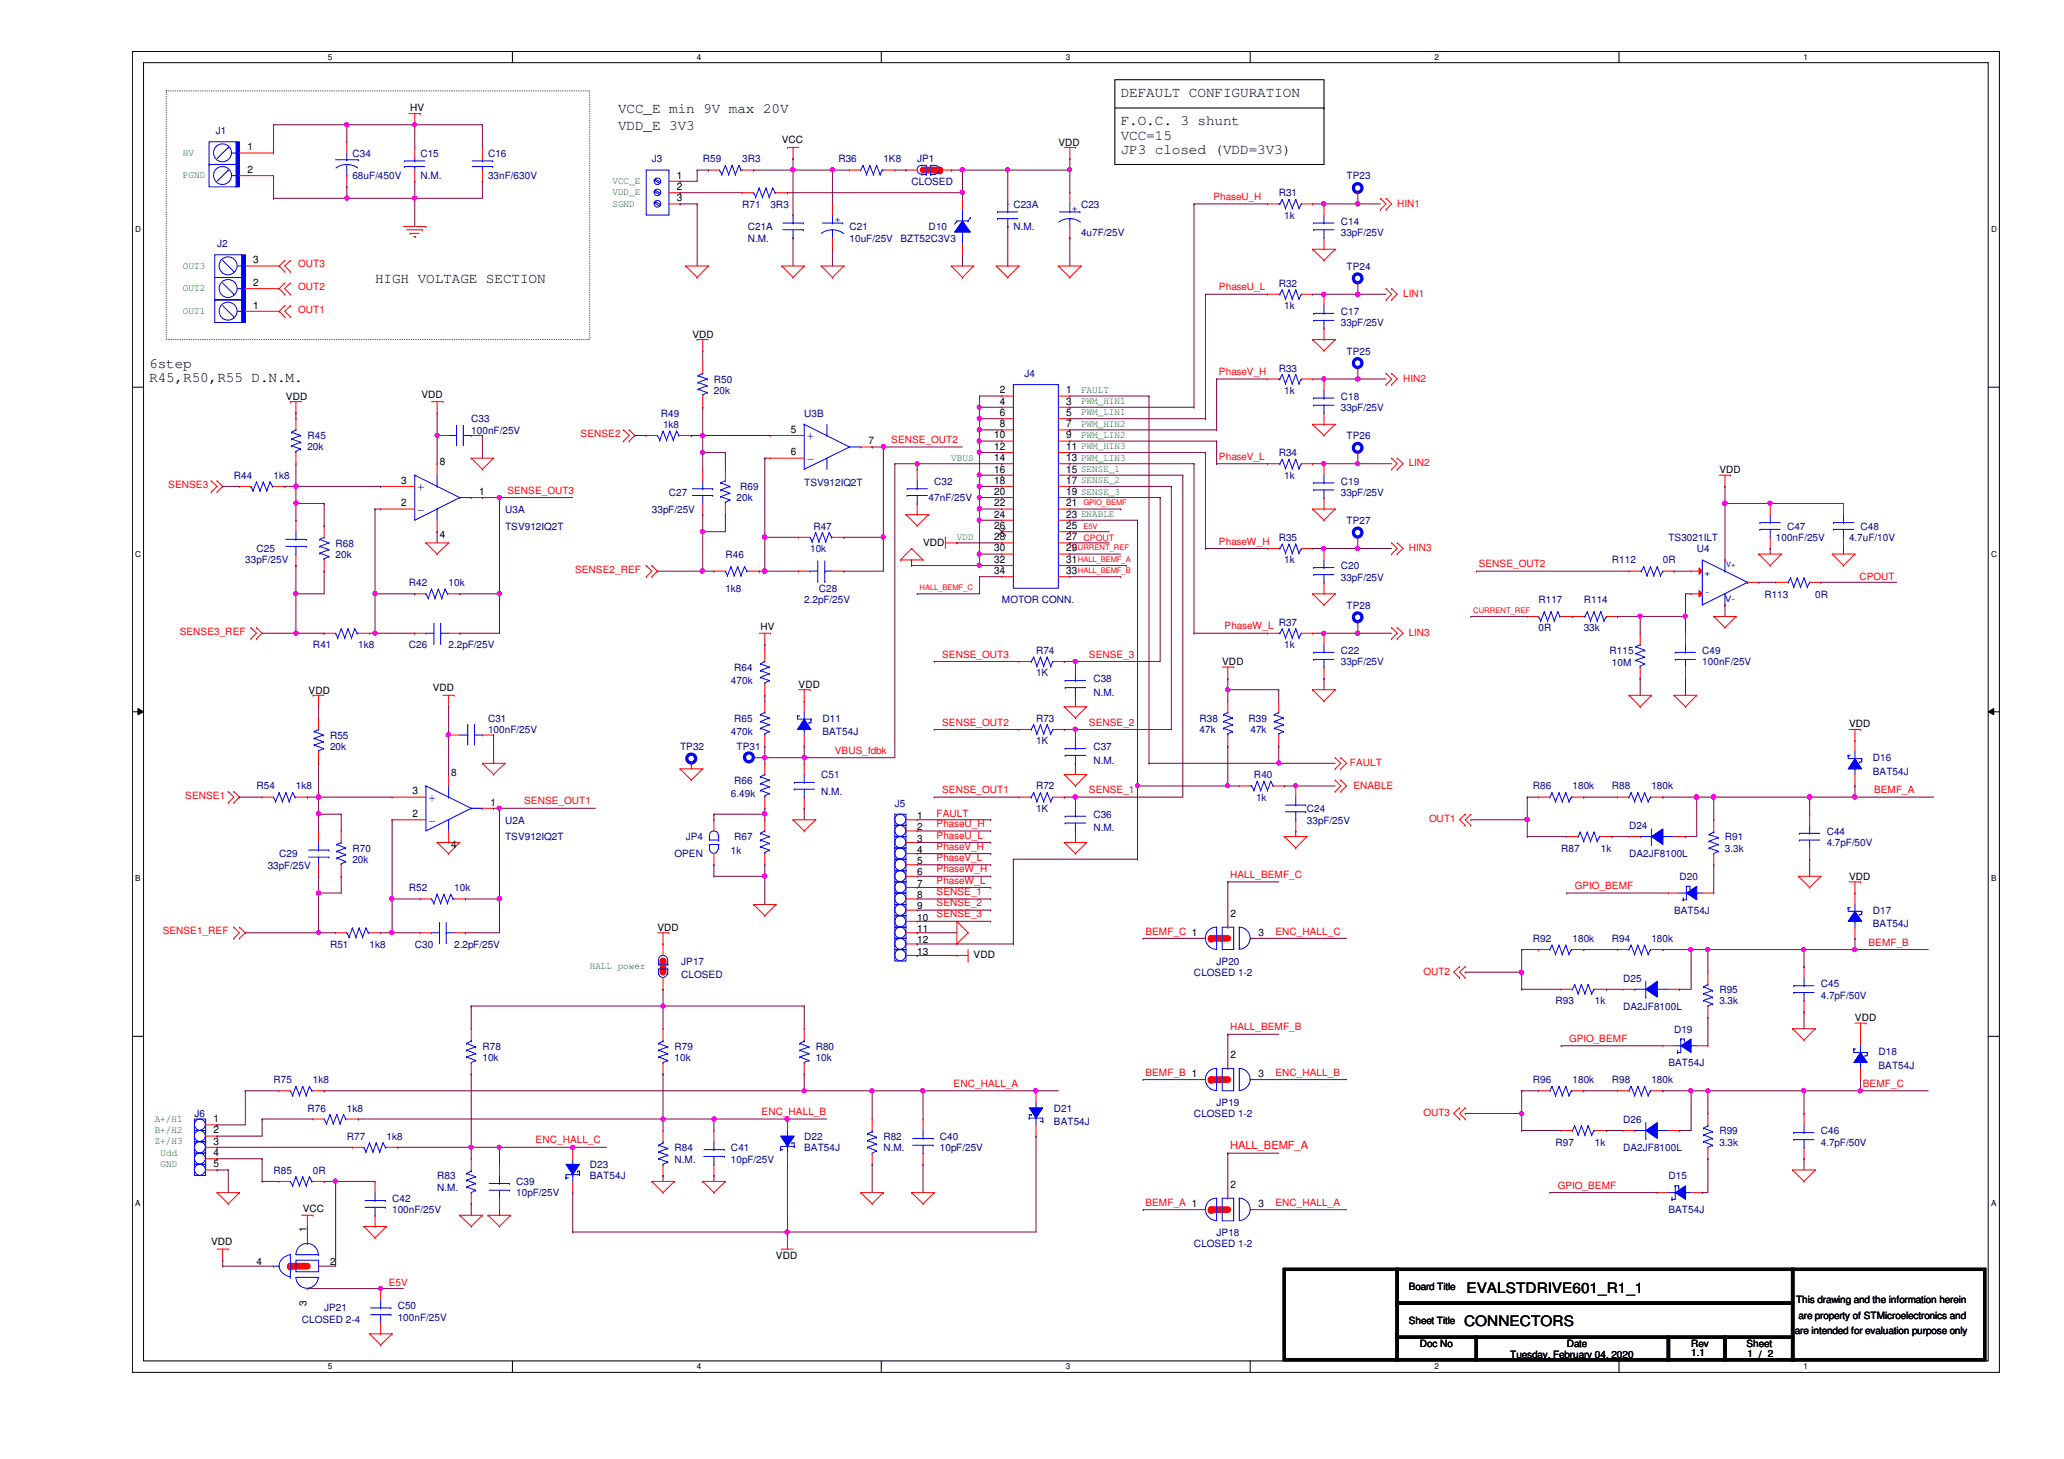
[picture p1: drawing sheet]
<svg xmlns="http://www.w3.org/2000/svg" width="297mm" height="210mm" viewBox="0 0 297 210" stroke-linecap="round" stroke-linejoin="round" font-family="sans-serif">
<defs><g id="words">
<g font-size="2.1">
<text x="88.9" y="16.3">VCC_E min 9V max 20V</text>
<text x="161.3" y="13.9">DEFAULT CONFIGURATION</text>
<text x="88.9" y="18.8">VDD_E 3V3</text>
<text x="161.3" y="18">F.O.C. 3 shunt</text>
<text x="161.3" y="20.1">VCC=15</text>
<text x="161.3" y="22.2">JP3 closed (VDD=3V3)</text>
<text x="54" y="40.7">HIGH VOLTAGE SECTION</text>
<text x="21.5" y="52.9">6step</text>
<text x="21.5" y="54.9">R45,R50,R55 D.N.M.</text>
<text x="210.7" y="190.7">CONNECTORS</text>
<text x="211" y="186">EVALSTDRIVE601_R1_1</text>
</g>
<g font-size="1.9" fill="#00f">
<text x="116.1" y="63.4">+</text>
<text x="60" y="70.7">+</text>
<text x="116.1" y="66.6">-</text>
<text x="60" y="74">-</text>
<text x="61.6" y="115.4">+</text>
<text x="61.6" y="118.7">-</text>
</g>
<text font-size="1.6" fill="#f00" x="177" y="165.4">HALL_BEMF_A</text>
<g font-size="1.5">
<text x="35.6" y="21.6">1</text>
<text x="35.6" y="24.9">2</text>
<text x="97.4" y="25.7">1</text>
<text x="97.4" y="27.3">2</text>
<text x="97.4" y="29">3</text>
<text x="36.4" y="41.1">2</text>
<text x="36.4" y="37.9">3</text>
<text x="36.4" y="44.4">1</text>
<text x="143.9" y="56.6">2</text>
<text x="143.9" y="58.2">4</text>
<text x="143.9" y="59.9">6</text>
<text x="153.5" y="56.6">1</text>
<text x="153.5" y="58.2">3</text>
<text x="153.5" y="59.9">5</text>
<text x="113.8" y="62.3">5</text>
<text x="113.8" y="65.5">6</text>
<text x="125" y="63.9">7</text>
<text x="143.1" y="63.1">10</text>
<text x="143.1" y="64.7">12</text>
<text x="143.9" y="61.5">8</text>
<text x="153.5" y="61.5">7</text>
<text x="153.5" y="63.1">9</text>
<text x="153.5" y="64.7">11 PWM_HIN3</text>
<text x="57.7" y="69.6">3</text>
<text x="63.3" y="66.9">8</text>
<text x="69" y="71.2">1</text>
<text x="143.1" y="66.3">14</text>
<text x="143.1" y="68">16</text>
<text x="143.1" y="69.6">18</text>
<text x="143.1" y="71.2">20</text>
<text x="153.5" y="66.3">13 PWM_LIN3</text>
<text x="153.5" y="68">15 SENSE_1</text>
<text x="153.5" y="69.6">17 SENSE_2</text>
<text x="153.5" y="71.2">19 SENSE_3</text>
<text x="57.7" y="72.9">2</text>
<text x="63.3" y="77.3">4</text>
<text x="143.1" y="72.9">22</text>
<text x="143.1" y="74.5">24</text>
<text x="143.1" y="76.1">26</text>
<text x="143.1" y="77.7">28</text>
<text x="153.5" y="72.9">21</text>
<text x="153.5" y="74.5">23 ENABLE</text>
<text x="153.5" y="76.1">25</text>
<text x="153.5" y="77.7">27</text>
<text x="143.1" y="79.3">30</text>
<text x="143.1" y="81">32</text>
<text x="143.1" y="82.6">34</text>
<text x="153.5" y="79.3">29</text>
<text x="153.5" y="81">31</text>
<text x="153.5" y="82.6">33</text>
<text x="64.9" y="111.6">8</text>
<text x="59.4" y="114.3">3</text>
<text x="59.4" y="117.6">2</text>
<text x="70.6" y="115.9">1</text>
<text x="64.9" y="122">4</text>
<text x="177.1" y="131.9">2</text>
<text x="181.1" y="134.6">3</text>
<text x="177.1" y="152.2">2</text>
<text x="181.1" y="154.9">3</text>
<text x="30.7" y="161.5">1</text>
<text x="30.7" y="163.1">2</text>
<text x="30.7" y="164.7">3</text>
<text x="30.7" y="166.3">4</text>
<text x="30.7" y="167.9">5</text>
<text x="177.1" y="170.9">2</text>
<text x="181.1" y="173.7">3</text>
</g>
<g font-size="1.4">
<text x="59" y="15.9">HV</text>
<text x="112.5" y="20.6">VCC</text>
<text x="152.3" y="21">VDD</text>
<text x="99.7" y="48.6">VDD</text>
<text x="41.1" y="57.5">VDD</text>
<text x="60.7" y="57.2">VDD</text>
<text x="247.4" y="68.1">VDD</text>
<text x="132.8" y="78.5">VDD</text>
<text x="109.4" y="90.7">HV</text>
<text x="175.9" y="95.7">VDD</text>
<text x="44.4" y="99.8">VDD</text>
<text x="62.3" y="99.4">VDD</text>
<text x="114.9" y="99">VDD</text>
<text x="266.1" y="104.6">VDD</text>
<text x="132" y="117.8">1</text>
<text x="132" y="119.5">2</text>
<text x="132" y="121.1">3</text>
<text x="132" y="122.7">4</text>
<text x="132" y="124.3">5</text>
<text x="132" y="125.9">6</text>
<text x="132" y="127.6">7</text>
<text x="132" y="129.2">8</text>
<text x="132" y="130.8">9</text>
<text x="266.1" y="126.6">VDD</text>
<text x="94.6" y="133.9">VDD</text>
<text x="132" y="132.5">10</text>
<text x="132" y="134.1">11</text>
<text x="132" y="135.7">12</text>
<text x="132" y="137.3">13</text>
<text x="140.1" y="137.8">VDD</text>
<text x="267" y="146.9">VDD</text>
<text x="30.4" y="179.1">VDD</text>
<text x="43.6" y="174.4">VCC</text>
<text x="44.1" y="177.2" transform="rotate(-90 44.1 177.2)">1</text>
<text x="36.9" y="182">4</text>
<text x="47.5" y="182">2</text>
<text x="111.7" y="181.1">VDD</text>
<text x="202.7" y="185.6">Board Title</text>
<text x="44.1" y="187.8" transform="rotate(-90 44.1 187.8)">3</text>
<text x="202.7" y="190.5">Sheet Title</text>
<text x="258.3" y="191.9">are intended for evaluation purpose only</text>
<text x="258.5" y="187.4">This drawing and the information herein</text>
<text x="258.8" y="189.7">are property of STMicroelectronics and</text>
<text x="204.3" y="193.8">Doc No</text>
<text x="217.3" y="195.4">Tuesday, February 04, 2020</text>
<text x="225.5" y="193.8">Date</text>
<text x="243.4" y="193.8">Rev</text>
<text x="243.4" y="195">1.1</text>
<text x="251.3" y="193.8">Sheet</text>
<text x="251.5" y="195.2">1 /// 2</text>
<text x="251.5" y="195.2">1</text>
<text x="254.4" y="195.2">2</text>
</g>
<g font-size="1.4" fill="#008000">
<text x="26.3" y="22.4">HV</text>
<text x="26.3" y="25.7">PGND</text>
<text x="88.1" y="26.5">VCC_E</text>
<text x="88.1" y="28.1">VDD_E</text>
<text x="88.1" y="29.7">SGND</text>
<text x="26.3" y="38.6">OUT3</text>
<text x="26.3" y="41.9">OUT2</text>
<text x="26.3" y="45.2">OUT1</text>
<text x="155.6" y="58.2">PWM_HIN1</text>
<text x="155.6" y="59.8">PWM_LIN1</text>
<text x="155.6" y="56.5">FAULT</text>
<text x="155.6" y="61.4">PWM_HIN2</text>
<text x="155.6" y="63">PWM_LIN2</text>
<text x="136.9" y="66.3">VBUS</text>
<text x="137.7" y="77.7">VDD</text>
<text x="84.9" y="139.4">HALL power</text>
<text x="22.3" y="161.4">A+/H1</text>
<text x="22.3" y="163">B+/H2</text>
<text x="22.3" y="164.6">Z+/H3</text>
<text x="23.1" y="166.2">Udd</text>
<text x="23.1" y="167.9">GND</text>
</g>
<g font-size="1.4" fill="#000080">
<text x="31.1" y="19.3">J1</text>
<text x="50.7" y="22.6">C34</text>
<text x="60.5" y="22.6">C15</text>
<text x="70.2" y="22.6">C16</text>
<text x="93.8" y="23.4">J3</text>
<text x="101.1" y="23.4">R59</text>
<text x="106.8" y="23.4">3R3</text>
<text x="120.6" y="23.4">R36</text>
<text x="127.1" y="23.4">1K8</text>
<text x="132" y="23.4">JP1</text>
<text x="50.7" y="25.8">68uF/450V</text>
<text x="60.5" y="25.8">N.M.</text>
<text x="70.2" y="25.8">33nF/630V</text>
<text x="106.8" y="29.9">R71</text>
<text x="110.9" y="29.9">3R3</text>
<text x="131.2" y="26.6">CLOSED</text>
<text x="145.8" y="29.9">C23A</text>
<text x="155.6" y="29.9">C23</text>
<text x="184" y="28.2">R31</text>
<text x="193.8" y="25.8">TP23</text>
<text x="31.2" y="35.6">J2</text>
<text x="107.6" y="33.1">C21A</text>
<text x="107.6" y="34.8">N.M.</text>
<text x="122.3" y="33.1">C21</text>
<text x="122.3" y="34.8">10uF/25V</text>
<text x="129.6" y="34.8">BZT52C3V3</text>
<text x="133.6" y="33.1">D10</text>
<text x="145.8" y="33.1">N.M.</text>
<text x="155.6" y="34">4u7F/25V</text>
<text x="184.8" y="31.5">1k</text>
<text x="193" y="32.3">C14</text>
<text x="193" y="34">33pF/25V</text>
<text x="184" y="41.3">R32</text>
<text x="193.8" y="38.8">TP24</text>
<text x="184.8" y="44.5">1k</text>
<text x="193" y="45.3">C17</text>
<text x="193" y="46.9">33pF/25V</text>
<text x="184" y="53.5">R33</text>
<text x="193.8" y="51">TP25</text>
<text x="95.1" y="59.9">R49</text>
<text x="102.7" y="55.1">R50</text>
<text x="102.7" y="56.7">20k</text>
<text x="115.7" y="59.9">U3B</text>
<text x="147.4" y="54.3">J4</text>
<text x="184.8" y="56.7">1k</text>
<text x="193" y="57.5">C18</text>
<text x="193" y="59.1">33pF/25V</text>
<text x="44.2" y="63.2">R45</text>
<text x="44.2" y="64.8">20k</text>
<text x="67.8" y="60.7">C33</text>
<text x="67.8" y="62.4">100nF/25V</text>
<text x="95.4" y="61.6">1k8</text>
<text x="184" y="65.7">R34</text>
<text x="193.8" y="63.2">TP26</text>
<text x="33.7" y="68.9">R44</text>
<text x="39.4" y="68.9">1k8</text>
<text x="96.3" y="71.3">C27</text>
<text x="106.5" y="70.5">R69</text>
<text x="115.7" y="69.8">TSV912IQ2T</text>
<text x="134.5" y="69.7">C32</text>
<text x="184.8" y="68.9">1k</text>
<text x="193" y="69.7">C19</text>
<text x="193" y="71.3">33pF/25V</text>
<text x="72.7" y="73.8">U3A</text>
<text x="72.7" y="76.2">TSV912IQ2T</text>
<text x="93.8" y="73.8">33pF/25V</text>
<text x="106" y="72.1">20k</text>
<text x="117.1" y="76.2">R47</text>
<text x="133.6" y="72.1">47nF/25V</text>
<text x="184" y="77.9">R35</text>
<text x="193.8" y="75.4">TP27</text>
<text x="240.1" y="77.9">TS3021ILT</text>
<text x="255.6" y="77.9">100nF/25V</text>
<text x="257.2" y="76.2">C47</text>
<text x="266.1" y="77.9">4.7uF/10V</text>
<text x="267.8" y="76.2">C48</text>
<text x="35.3" y="81.1">33pF/25V</text>
<text x="36.9" y="79.5">C25</text>
<text x="48.3" y="78.7">R68</text>
<text x="48.3" y="80.3">20k</text>
<text x="104.4" y="80.3">R46</text>
<text x="116.6" y="79.5">10k</text>
<text x="184.8" y="81.1">1k</text>
<text x="193" y="81.9">C20</text>
<text x="193" y="83.5">33pF/25V</text>
<text x="232" y="81.1">R112</text>
<text x="239.3" y="81.1">0R</text>
<text x="244.2" y="79.5">U4</text>
<text x="58.8" y="84.3">R42</text>
<text x="64.6" y="84.3">10k</text>
<text x="104.4" y="85.1">1k8</text>
<text x="115.7" y="86.8">2.2pF/25V</text>
<text x="117.9" y="85.1">C28</text>
<text x="144.2" y="86.8">MOTOR CONN.</text>
<text x="193.8" y="87.6">TP28</text>
<text x="221.4" y="86.8">R117</text>
<text x="227.9" y="86.8">R114</text>
<text x="253.9" y="86">R113</text>
<text x="261.2" y="86">0R</text>
<text x="45" y="93.3">R41</text>
<text x="51.6" y="93.3">1k8</text>
<text x="58.8" y="93.3">C26</text>
<text x="64.6" y="93.3">2.2pF/25V</text>
<text x="149.1" y="94.1">R74</text>
<text x="184" y="90">R37</text>
<text x="184.8" y="93.3">1k</text>
<text x="193" y="94.1">C22</text>
<text x="193" y="95.7">33pF/25V</text>
<text x="221.4" y="90.8">0R</text>
<text x="227.9" y="90.8">33k</text>
<text x="231.6" y="94.1">R115</text>
<text x="232" y="95.9">10M</text>
<text x="245" y="94.1">C49</text>
<text x="245" y="95.7">100nF/25V</text>
<text x="105.2" y="98.5">470k</text>
<text x="105.7" y="96.5">R64</text>
<text x="149.1" y="97.3">1K</text>
<text x="157.4" y="98.2">C38</text>
<text x="157.4" y="100.1">N.M.</text>
<text x="47.5" y="106.3">R55</text>
<text x="47.5" y="107.9">20k</text>
<text x="70.2" y="103.8">C31</text>
<text x="70.2" y="105.5">100nF/25V</text>
<text x="97.9" y="107.9">TP32</text>
<text x="105.2" y="105.8">470k</text>
<text x="105.7" y="103.8">R65</text>
<text x="106" y="107.9">TP31</text>
<text x="118.4" y="103.8">D11</text>
<text x="118.4" y="105.8">BAT54J</text>
<text x="149.1" y="103.8">R73</text>
<text x="149.1" y="107.1">1K</text>
<text x="157.4" y="107.9">C37</text>
<text x="172.6" y="103.8">R38</text>
<text x="172.6" y="105.5">47k</text>
<text x="179.7" y="103.8">R39</text>
<text x="180" y="105.5">47k</text>
<text x="36.9" y="113.6">R54</text>
<text x="42.6" y="113.6">1k8</text>
<text x="105.7" y="112.8">R66</text>
<text x="118.2" y="112">C51</text>
<text x="149.1" y="113.6">R72</text>
<text x="157.4" y="109.9">N.M.</text>
<text x="180.5" y="112">R40</text>
<text x="220.6" y="113.6">R86</text>
<text x="226.3" y="113.6">180k</text>
<text x="232" y="113.6">R88</text>
<text x="237.7" y="113.6">180k</text>
<text x="269.5" y="109.5">D16</text>
<text x="269.5" y="111.5">BAT54J</text>
<text x="72.7" y="118.5">U2A</text>
<text x="105.2" y="114.7">6.49k</text>
<text x="118.2" y="114.4">N.M.</text>
<text x="128.8" y="116">J5</text>
<text x="149.1" y="116.8">1K</text>
<text x="157.4" y="117.6">C36</text>
<text x="157.4" y="119.6">N.M.</text>
<text x="180.8" y="115.2">1k</text>
<text x="188.1" y="116.8">C24</text>
<text x="188.1" y="118.5">33pF/25V</text>
<text x="234.4" y="119.3">D24</text>
<text x="38.5" y="125">33pF/25V</text>
<text x="40.2" y="123.4">C29</text>
<text x="50.7" y="122.6">R70</text>
<text x="50.7" y="124.2">20k</text>
<text x="72.7" y="120.9">TSV912IQ2T</text>
<text x="97.1" y="123.4">OPEN</text>
<text x="98.7" y="120.9">JP4</text>
<text x="105.2" y="122.9">1k</text>
<text x="105.7" y="120.9">R67</text>
<text x="224.7" y="122.6">R87</text>
<text x="230.4" y="122.6">1k</text>
<text x="234.4" y="123.4">DA2JF8100L</text>
<text x="248.2" y="120.9">R91</text>
<text x="248.2" y="122.6">3.3k</text>
<text x="262.9" y="120.1">C44</text>
<text x="262.9" y="121.7">4.7pF/50V</text>
<text x="58.8" y="128.2">R52</text>
<text x="65.4" y="128.2">10k</text>
<text x="240.9" y="131.5">BAT54J</text>
<text x="241.7" y="126.6">D20</text>
<text x="269.5" y="131.5">D17</text>
<text x="47.5" y="136.4">R51</text>
<text x="53.2" y="136.4">1k8</text>
<text x="59.7" y="136.4">C30</text>
<text x="65.4" y="136.4">2.2pF/25V</text>
<text x="220.6" y="135.6">R92</text>
<text x="226.3" y="135.6">180k</text>
<text x="232" y="135.6">R94</text>
<text x="237.7" y="135.6">180k</text>
<text x="269.5" y="133.4">BAT54J</text>
<text x="98" y="138.8">JP17</text>
<text x="98" y="140.8">CLOSED</text>
<text x="171.8" y="140.4">CLOSED 1-2</text>
<text x="175.1" y="138.8">JP20</text>
<text x="233.6" y="141.2">D25</text>
<text x="247.4" y="142.9">R95</text>
<text x="262" y="142">C45</text>
<text x="262" y="143.7">4.7pF/50V</text>
<text x="223.9" y="144.5">R93</text>
<text x="229.5" y="144.5">1k</text>
<text x="233.6" y="145.3">DA2JF8100L</text>
<text x="240.9" y="148.5">D19</text>
<text x="247.4" y="144.5">3.3k</text>
<text x="39.4" y="155.9">R75</text>
<text x="45" y="155.9">1k8</text>
<text x="69.4" y="151">R78</text>
<text x="69.4" y="152.6">10k</text>
<text x="97.1" y="151">R79</text>
<text x="97.1" y="152.6">10k</text>
<text x="117.4" y="151">R80</text>
<text x="117.4" y="152.6">10k</text>
<text x="220.6" y="155.9">R96</text>
<text x="226.3" y="155.9">180k</text>
<text x="232" y="155.9">R98</text>
<text x="237.7" y="155.9">180k</text>
<text x="240.1" y="153.4">BAT54J</text>
<text x="270.3" y="151.8">D18</text>
<text x="270.3" y="153.8">BAT54J</text>
<text x="28" y="160.7">J6</text>
<text x="44.2" y="159.9">R76</text>
<text x="49.9" y="159.9">1k8</text>
<text x="151.7" y="159.9">D21</text>
<text x="151.7" y="161.9">BAT54J</text>
<text x="171.8" y="160.7">CLOSED 1-2</text>
<text x="175.1" y="159.1">JP19</text>
<text x="233.6" y="161.5">D26</text>
<text x="49.9" y="164">R77</text>
<text x="55.6" y="164">1k8</text>
<text x="97.1" y="165.6">R84</text>
<text x="97.1" y="167.3">N.M.</text>
<text x="105.2" y="165.6">C41</text>
<text x="105.2" y="167.3">10pF/25V</text>
<text x="115.7" y="164">D22</text>
<text x="115.7" y="165.6">BAT54J</text>
<text x="127.1" y="164">R82</text>
<text x="127.1" y="165.6">N.M.</text>
<text x="135.3" y="164">C40</text>
<text x="135.3" y="165.6">10pF/25V</text>
<text x="223.9" y="164.8">R97</text>
<text x="229.5" y="164.8">1k</text>
<text x="233.6" y="165.6">DA2JF8100L</text>
<text x="247.4" y="163.2">R99</text>
<text x="247.4" y="164.8">3.3k</text>
<text x="262" y="163.2">C46</text>
<text x="262" y="164.8">4.7pF/50V</text>
<text x="39.4" y="168.9">R85</text>
<text x="45" y="168.9">0R</text>
<text x="56.4" y="172.9">C42</text>
<text x="62.9" y="169.7">R83</text>
<text x="62.9" y="171.3">N.M.</text>
<text x="74.3" y="170.5">C39</text>
<text x="74.3" y="172.1">10pF/25V</text>
<text x="84.9" y="168.1">D23</text>
<text x="84.9" y="169.7">BAT54J</text>
<text x="240.1" y="169.7">D15</text>
<text x="56.4" y="174.5">100nF/25V</text>
<text x="171.8" y="179.5">CLOSED 1-2</text>
<text x="175.1" y="177.8">JP18</text>
<text x="240.1" y="174.5">BAT54J</text>
<text x="43.4" y="190.3">CLOSED 2-4</text>
<text x="46.7" y="188.7">JP21</text>
<text x="57.2" y="188.4">C50</text>
<text x="57.2" y="190">100nF/25V</text>
</g>
<g font-size="1.4" fill="#f00">
<text x="174.6" y="28.8">PhaseU_H</text>
<text x="201.1" y="29.7">HIN1</text>
<text x="42.9" y="41.7">OUT2</text>
<text x="42.9" y="38.5">OUT3</text>
<text x="175.4" y="41.8">PhaseU_L</text>
<text x="42.9" y="45">OUT1</text>
<text x="201.9" y="42.7">LIN1</text>
<text x="175.4" y="54">PhaseV_H</text>
<text x="201.9" y="54.9">HIN2</text>
<text x="83.6" y="62.9">SENSE2</text>
<text x="128.3" y="63.8">SENSE_OUT2</text>
<text x="24.2" y="70.2">SENSE3</text>
<text x="73" y="71">SENSE_OUT3</text>
<text x="175.4" y="66.2">PhaseV_L</text>
<text x="202.7" y="67.1">LIN2</text>
<text x="82.8" y="82.4">SENSE2_REF</text>
<text x="175.4" y="78.4">PhaseW_H</text>
<text x="202.7" y="79.3">HIN3</text>
<text x="212.8" y="81.6">SENSE_OUT2</text>
<text x="267.6" y="83.4">CPOUT</text>
<text x="25.9" y="91.3">SENSE3_REF</text>
<text x="135.6" y="94.6">SENSE_OUT3</text>
<text x="156.7" y="94.6">SENSE_3</text>
<text x="176.2" y="90.6">PhaseW_L</text>
<text x="202.7" y="91.5">LIN3</text>
<text x="135.6" y="104.4">SENSE_OUT2</text>
<text x="156.7" y="104.4">SENSE_2</text>
<text x="120.1" y="108.5">VBUS_fdbk</text>
<text x="194.3" y="110.2">FAULT</text>
<text x="194.8" y="113.5">ENABLE</text>
<text x="26.7" y="114.9">SENSE1</text>
<text x="75.4" y="115.7">SENSE_OUT1</text>
<text x="134.8" y="117.6">FAULT</text>
<text x="134.8" y="119">PhaseU_H</text>
<text x="135.6" y="114.1">SENSE_OUT1</text>
<text x="156.7" y="114.1">SENSE_1</text>
<text x="205.7" y="118.3">OUT1</text>
<text x="269.7" y="114.1">BEMF_A</text>
<text x="134.8" y="120.6">PhaseU_L</text>
<text x="134.8" y="122.3">PhaseV_H</text>
<text x="134.8" y="123.9">PhaseV_L</text>
<text x="134.8" y="125.5">PhaseW_H</text>
<text x="134.8" y="127.1">PhaseW_L</text>
<text x="134.8" y="128.8">SENSE_1</text>
<text x="134.8" y="130.4">SENSE_2</text>
<text x="134.8" y="132">SENSE_3</text>
<text x="177" y="126.3">HALL_BEMF_C</text>
<text x="226.7" y="127.9">GPIO_BEMF</text>
<text x="23.4" y="134.4">SENSE1_REF</text>
<text x="164.8" y="134.5">BEMF_C 1</text>
<text x="183.6" y="134.5">ENC_HALL_C</text>
<text x="268.9" y="136.1">BEMF_B</text>
<text x="204.9" y="140.2">OUT2</text>
<text x="177" y="148.3">HALL_BEMF_B</text>
<text x="225.8" y="149.9">GPIO_BEMF</text>
<text x="164.8" y="154.8">BEMF_B 1</text>
<text x="183.6" y="154.8">ENC_HALL_B</text>
<text x="109.6" y="160.4">ENC_HALL_B</text>
<text x="137.2" y="156.4">ENC_HALL_A</text>
<text x="204.9" y="160.6">OUT3</text>
<text x="268.1" y="156.4">BEMF_C</text>
<text x="77.1" y="164.5">ENC_HALL_C</text>
<text x="164.8" y="173.5">BEMF_A 1</text>
<text x="183.6" y="173.5">ENC_HALL_A</text>
<text x="224.2" y="171">GPIO_BEMF</text>
<text x="56" y="185">E5V</text>
</g>
<g font-size="1.3" fill="#00f">
<text x="120.1" y="32">+</text>
<text x="154.3" y="30.4">+</text>
<text x="245.3" y="82.8">+</text>
<text x="245.5" y="85.6">-</text>
<text x="248.2" y="86.6">V-</text>
</g>
<text font-size="1.3" fill="#f00" x="155.9" y="77.8">CPOUT</text>
<g font-size="1.2">
<text x="47.2" y="8.6">5</text>
<text x="100.3" y="8.6">4</text>
<text x="153.4" y="8.6">3</text>
<text x="206.5" y="8.6">2</text>
<text x="259.5" y="8.6">1</text>
<text x="19.5" y="33.4">D</text>
<text x="286.6" y="33.4">D</text>
<text x="19.5" y="80.1">C</text>
<text x="286.6" y="80.1">C</text>
<text x="19.5" y="126.8">B</text>
<text x="286.6" y="126.8">B</text>
<text x="19.5" y="173.5">A</text>
<text x="286.6" y="173.5">A</text>
<text x="47.2" y="197">5</text>
<text x="100.3" y="197">4</text>
<text x="153.4" y="197">3</text>
<text x="206.5" y="197">2</text>
<text x="259.5" y="197">1</text>
</g>
<g font-size="1.1" fill="#f00">
<text x="155.9" y="76.2">E5V</text>
<text x="155.9" y="72.7">GPIO_BEMF</text>
<text x="154.3" y="79.2">CURRENT_REF</text>
<text x="155.1" y="80.8">HALL_BEMF_A</text>
<text x="155.1" y="82.4">HALL_BEMF_B</text>
<text x="132.3" y="84.9">HALL_BEMF_C</text>
<text x="212" y="88.1">CURRENT_REF</text>
</g>
<text font-size="1.1" fill="#00f" x="248.4" y="81.6">V+</text>
</g></defs>
<path d="M19.1 7.4h268.6v190h-268.6zM20.7 9h265.4v186.8h-265.4z" fill="none" stroke="#000" stroke-width=".14"/>
<g fill="#fff">
<path d="M47.2 7.6h.6v1.3h-.6z"/>
<path d="M47.2 196h.6v1.3h-.6z"/>
</g>
<path d="M73.7 7.4v1.6M73.7 195.8v1.6" fill="none" stroke="#000" stroke-width=".14"/>
<g fill="#fff">
<path d="M100.3 7.6h.6v1.3h-.6z"/>
<path d="M100.3 196h.6v1.3h-.6z"/>
</g>
<path d="M126.8 7.4v1.6M126.8 195.8v1.6" fill="none" stroke="#000" stroke-width=".14"/>
<g fill="#fff">
<path d="M153.4 7.6h.6v1.3h-.6z"/>
<path d="M153.4 196h.6v1.3h-.6z"/>
</g>
<path d="M179.9 7.4v1.6M179.9 195.8v1.6" fill="none" stroke="#000" stroke-width=".14"/>
<g fill="#fff">
<path d="M206.5 7.6h.6v1.3h-.6z"/>
<path d="M206.5 196h.6v1.3h-.6z"/>
</g>
<path d="M233 7.4v1.6M233 195.8v1.6" fill="none" stroke="#000" stroke-width=".14"/>
<g fill="#fff">
<path d="M259.5 7.6h.6v1.3h-.6z"/>
<path d="M259.5 196h.6v1.3h-.6z"/>
<path d="M19.5 32.3h.8v1.4h-.8z"/>
<path d="M286.6 32.3h.8v1.4h-.8z"/>
<path d="M19.5 79h.8v1.3h-.8z"/>
<path d="M286.6 79h.8v1.3h-.8z"/>
</g>
<path d="M19.1 55.7h1.6M286.1 55.7h1.6" fill="none" stroke="#000" stroke-width=".14"/>
<g fill="#fff">
<path d="M19.5 125.7h.7v1.3h-.7z"/>
<path d="M286.6 125.7h.7v1.3h-.7z"/>
</g>
<path d="M19.1 102.4h1.6M19.9 101.9l.8 .5-.8 .4zM286.1 102.4l.8-.5v.9zM286.1 102.4h1.6" fill="none" stroke="#000" stroke-width=".14"/>
<path d="M19.9 101.9l.8 .5-.8 .4zM286.1 102.4l.8-.5v.9z" fill="#000"/>
<g fill="#fff">
<path d="M19.5 172.4h.7v1.3h-.7z"/>
<path d="M286.6 172.4h.7v1.3h-.7z"/>
</g>
<path d="M160.4 11.5h30.1v12.2h-30.1zM160.4 15.5h30.1M190.5 15.5h.1M19.1 149.1h1.6M286.1 149.1h1.6" fill="none" stroke="#000" stroke-width=".14"/>
<path d="M23.9 13.1h61v35.8h-61z" fill="none" stroke="#000" stroke-width=".14" stroke-dasharray="0 .3"/>
<path d="M132.8 24.5h2.5" fill="none" stroke="#f00" stroke-width=".97"/>
<circle cx="135.3" cy="24.5" r=".49" fill="#f00"/>
<path d="M95.4 138.3v1.6" fill="none" stroke="#f00" stroke-width=".97"/>
<circle cx="95.4" cy="138.3" r=".49" fill="#f00"/>
<path d="M41.8 182.2h2.4" fill="none" stroke="#f00" stroke-width=".97"/>
<circle cx="41.8" cy="182.2" r=".49" fill="#f00"/>
<path d="M174.3 135h2.4" fill="none" stroke="#f00" stroke-width=".97"/>
<circle cx="174.3" cy="135" r=".49" fill="#f00"/>
<path d="M174.3 155.3h2.4" fill="none" stroke="#f00" stroke-width=".97"/>
<circle cx="174.3" cy="155.3" r=".49" fill="#f00"/>
<path d="M174.3 174h2.4" fill="none" stroke="#f00" stroke-width=".97"/>
<circle cx="174.3" cy="174" r=".49" fill="#f00"/>
<g fill="none" stroke="#f00" stroke-width=".14">
<path d="M58.8 16.3h1.7M59.7 17.9h.1M59.7 16.3v1.6M60.5 16.3h.1M41 37.5h.1M41 39.1h.1M41 37.5l-.8 .8 .8 .8M41.8 39.1h.1M41.8 37.5h.1M41.8 37.5l-.8 .8 .8 .8M58 32.6h3.3M58.5 33.1h2.3"/>
<path d="M59 33.6h.1M59 33.6h1.3M59.5 34h.3M59.8 34h.1M60.8 33.1h.1M61.3 32.6h.1M98.7 38.3h.1M98.7 38.3h3.2M98.7 38.3l1.6 1.6M100.3 39.9h.1M101.9 38.3h.1M101.9 38.3l-1.6 1.6"/>
<path d="M112.5 38.3h.1M112.5 38.3h3.2M112.5 38.3l1.6 1.6M113.3 21.2h.1M113.3 21.2h1.6M114.1 22.8h.1M114.1 39.9h.1M114.1 21.2v1.6M115.7 38.3h.1M115.7 38.3l-1.6 1.6M118.2 38.3h.1M118.2 38.3h3.3"/>
<path d="M118.2 38.3l1.6 1.6M119.8 39.9h.1M121.5 38.3h.1M121.5 38.3l-1.7 1.6M136.9 38.3h.1M136.9 38.3h3.2M136.9 38.3l1.6 1.6M138.5 39.9h.1M140.1 38.3h.1M140.1 38.3l-1.6 1.6M143.4 38.3h.1M143.4 38.3h3.2"/>
<path d="M143.4 38.3l1.6 1.6M145 39.9h.1M146.6 38.3h.1M146.6 38.3l-1.6 1.6M152.3 38.3h.1M152.3 38.3h3.3M152.3 38.3l1.7 1.6M153.2 21.2h1.6M154 22.8h.1M154 39.9h.1M154 21.2v1.6M154.8 21.2h.1"/>
<path d="M155.6 38.3h.1M155.6 38.3l-1.6 1.6M188.9 35.9h.1M188.9 35.9h3.3M188.9 35.9l1.6 1.6M190.5 37.5h.1M192.2 35.9h.1M192.2 35.9l-1.7 1.6M198.7 30.1h.1M198.7 28.5h.1M198.7 28.5l.8 .8-.8 .8M199.5 30.1h.1"/>
<path d="M199.5 28.5h.1M199.5 28.5l.8 .8-.8 .8M41 44h.1M41 45.6h.1M41 40.7h.1M41 42.3h.1M41 44l-.8 .8 .8 .8M41 40.7l-.8 .8 .8 .8M41.8 57.8h.1M41.8 45.6h.1M41.8 44h.1M41.8 42.3h.1"/>
<path d="M41.8 40.7h.1M41.8 57.8h1.6M41.8 44l-.8 .8 .8 .8M41.8 40.7l-.8 .8 .8 .8M42.6 59.4h.1M42.6 57.8v1.6M62.1 57.8h1.7M62.9 59.4h.1M62.9 57.8v1.6M63.8 57.8h.1M100.3 48.9h.1M100.3 48.9h1.6"/>
<path d="M101.1 50.5h.1M101.1 48.9v1.6M188.9 48.9h.1M188.9 48.9h3.3M188.9 48.9l1.6 1.6M190.5 50.5h.1M192.2 48.9h.1M192.2 48.9l-1.7 1.6M199.5 43.1h.1M199.5 41.5h.1M199.5 55.3h.1M199.5 53.7h.1"/>
<path d="M199.5 41.5l.8 .8-.8 .8M199.5 53.7l.8 .8-.8 .8M200.3 43.1h.1M200.3 41.5h.1M200.3 55.3h.1M200.3 53.7h.1M200.3 41.5l.8 .8-.8 .8M200.3 53.7l.8 .8-.8 .8M30.4 70.8h.1M30.4 69.2h.1M30.4 69.2l.8 .8-.8 .8M31.2 69.2h.1"/>
<path d="M31.2 70.8h.1M31.2 69.2l.8 .8-.8 .8M61.3 78.1h.1M61.3 78.1h3.3M61.3 78.1l1.6 1.6M62.9 79.7h.1M64.6 78.1h.1M64.6 78.1l-1.7 1.6M67.8 65.9h.1M67.8 65.9h3.2M67.8 65.9l1.6 1.6M69.4 67.5h.1"/>
<path d="M71 65.9h.1M71 65.9l-1.6 1.6M89.7 63.5h.1M89.7 61.8h.1M89.7 61.8l.9 .9-.9 .8M90.6 61.8h.1M90.6 63.5h.1M90.6 61.8l.8 .9-.8 .8M130.4 74h.1M130.4 74h3.2M130.4 74l1.6 1.6M131.2 78.9h.1"/>
<path d="M131.2 78.9l1.6 1.7M131.2 78.9l-1.6 1.7M132 75.6h.1M133.6 74h.1M133.6 74l-1.6 1.6M136.1 77.3h.1M136.1 78.1h1.6M136.1 77.3v1.6M137.7 78.1h.1M188.9 61h.1M188.9 73.2h.1M188.9 61h3.3"/>
<path d="M188.9 61l1.6 1.7M188.9 73.2h3.3M188.9 73.2l1.6 1.6M190.5 62.7h.1M190.5 74.8h.1M192.2 61h.1M192.2 73.2h.1M192.2 61l-1.7 1.7M192.2 73.2l-1.7 1.6M200.3 67.5h.1M200.3 65.9h.1M200.3 79.7h.1"/>
<path d="M200.3 78.1h.1M200.3 65.9l.8 .8-.8 .8M200.3 78.1l.8 .8-.8 .8M201.1 67.5h.1M201.1 65.9h.1M201.1 79.7h.1M201.1 78.1h.1M201.1 65.9l.8 .8-.8 .8M201.1 78.1l.8 .8-.8 .8M247.4 68.4h1.6M248.2 70h.1M248.2 68.4v1.6"/>
<path d="M249 68.4h.1M253.1 79.7h.1M253.1 79.7h3.3M253.1 79.7l1.7 1.7M256.4 79.7h.1M256.4 79.7l-1.6 1.7M263.7 79.7h.1M263.7 79.7h3.3M263.7 79.7l1.6 1.7M267 79.7h.1M267 79.7l-1.7 1.7M36.1 91.9h.1"/>
<path d="M36.1 90.3h.1M36.1 90.3l.8 .8-.8 .8M36.9 90.3h.1M36.9 91.9h.1M36.9 90.3l.8 .8-.8 .8M93 83h.1M93 81.4h.1M93 81.4l.8 .8-.8 .8M93.8 81.4h.1M93.8 83h.1M93.8 81.4l.8 .8-.8 .8M109.3 91.1h1.6"/>
<path d="M110.1 92.8h.1M110.1 91.1v1.7M110.9 91.1h.1M114.9 99.2h1.7M115.7 99.2v1.7M116.6 99.2h.1M129.6 80.6h.1M129.6 80.6h3.2M132.8 80.6h.1M175.9 96h1.6M176.7 97.6h.1M176.7 96v1.6"/>
<path d="M177.5 96h.1M188.9 85.4h.1M188.9 99.2h.1M188.9 85.4h3.3M188.9 85.4l1.6 1.6M188.9 99.2h3.3M188.9 99.2l1.6 1.7M190.5 87h.1M192.2 85.4h.1M192.2 99.2h.1M192.2 85.4l-1.7 1.6M192.2 99.2l-1.7 1.7"/>
<path d="M200.3 91.9h.1M200.3 90.3h.1M200.3 90.3l.8 .8-.8 .8M201.1 91.9h.1M201.1 90.3h.1M201.1 90.3l.8 .8-.8 .8M246.6 88.7h.1M246.6 88.7h3.3M246.6 88.7l1.6 1.6M248.2 90.3h.1M249.9 88.7h.1M249.9 88.7l-1.7 1.6"/>
<path d="M254.8 81.4h.1M265.3 81.4h.1M32.9 115.5h.1M32.9 113.9h.1M32.9 113.9l.8 .8-.8 .8M33.7 113.9h.1M33.7 115.5h.1M33.7 113.9l.8 .8-.8 .8M45 100h.1M45 100h1.7M45.8 101.7h.1M45.8 100v1.7"/>
<path d="M63.8 100h1.6M64.6 101.7h.1M64.6 100v1.7M65.4 100h.1M69.4 109.8h.1M69.4 109.8h3.3M69.4 109.8l1.6 1.6M71 111.4h.1M72.7 109.8h.1M72.7 109.8l-1.7 1.6M97.9 110.6h.1M97.9 110.6h3.2"/>
<path d="M97.9 110.6l1.6 1.6M99.5 112.2h.1M101.1 110.6h.1M101.1 110.6l-1.6 1.6M114.1 117.9h.1M114.1 117.9h3.3M114.1 117.9l1.6 1.6M115.7 100.9h.1M115.7 119.5h.1M117.4 117.9h.1M117.4 117.9l-1.7 1.6M146.6 104.9h.1"/>
<path d="M146.6 104.9h1.7M151.5 104.9h1.7M153.2 111.4h.1M153.2 101.7h.1M153.2 104.9h.1M153.2 111.4h3.2M153.2 111.4l1.6 1.7M153.2 101.7h3.2M153.2 101.7l1.6 1.6M154.8 113.1h.1M154.8 103.3h.1M156.4 111.4h.1"/>
<path d="M156.4 101.7h.1M156.4 111.4l-1.6 1.7M156.4 101.7l-1.6 1.6M190.5 100.9h.1M192.2 109h.1M192.2 110.6h.1M192.2 112.2h.1M192.2 113.9h.1M192.2 109l.8 .8-.8 .8M192.2 112.2l.8 .9-.8 .8M193 109h.1M193 110.6h.1"/>
<path d="M193 112.2h.1M193 113.9h.1M193 109l.8 .8-.8 .8M193 112.2l.8 .9-.8 .8M210.9 118.7h.1M210.9 117.1h.1M210.9 117.1l-.8 .8 .8 .8M211.7 118.7h.1M211.7 117.1h.1M211.7 117.1l-.8 .8 .8 .8M232.8 114.7h.1M232.8 114.7h1.6"/>
<path d="M234.4 100h.1M234.4 100h3.3M234.4 100l1.7 1.7M236.1 101.7h.1M237.7 100h.1M237.7 100l-1.6 1.7M237.7 114.7h1.6M239.3 114.7h.1M240.9 100h.1M240.9 100h3.3M240.9 100l1.7 1.7M242.6 101.7h.1"/>
<path d="M244.2 100h.1M244.2 100l-1.6 1.7M266.1 104.9h1.7M267 106.6h.1M267 104.9v1.7M267.8 104.9h.1M33.7 135h.1M33.7 133.4h.1M33.7 133.4l.8 .8-.8 .8M34.5 133.4h.1M34.5 135h.1M34.5 133.4l.8 .8-.8 .8"/>
<path d="M62.9 121.2h.1M62.9 121.2h3.3M62.9 121.2l1.7 1.6M64.6 122.8h.1M66.2 121.2h.1M66.2 121.2l-1.6 1.6M94.6 134.2h1.7M95.4 135.8h.1M95.4 134.2v1.6M96.3 134.2h.1M108.5 130.1h.1M108.5 130.1h3.2"/>
<path d="M108.5 130.1l1.6 1.6M110.1 131.7h.1M111.7 130.1h.1M111.7 130.1l-1.6 1.6M137.7 137.5h.1M137.7 135.8h.1M137.7 132.5h.1M137.7 137.5h1.6M137.7 132.5v3.3M137.7 132.5l1.6 1.7M139.3 138.3h.1M139.3 134.2h.1"/>
<path d="M139.3 136.6v1.7M139.3 134.2l-1.6 1.6M153.2 121.2h.1M153.2 121.2h3.2M153.2 121.2l1.6 1.6M154.8 122.8h.1M156.4 121.2h.1M156.4 121.2l-1.6 1.6M184.8 120.4h.1M184.8 120.4h3.3M184.8 120.4l1.7 1.6M186.5 122h.1"/>
<path d="M188.1 120.4h.1M188.1 120.4l-1.6 1.6M210.1 139.1h.1M210.1 139.1l-.9 .8 .9 .8M210.9 139.1h.1M210.9 139.1l-.8 .8 .8 .8M245.8 139.9h.1M245.8 139.9v1.6M258.8 126.1h.1M258.8 126.1h3.2M258.8 126.1l1.6 1.6M260.4 127.7h.1"/>
<path d="M262 126.1h.1M262 126.1l-1.6 1.6M266.1 126.9h1.7M267 128.5h.1M267 126.9v1.6M267.8 126.9h.1M210.1 140.7h.1M210.1 159.4h.1M210.1 159.4l-.9 .8 .9 .8M210.9 140.7h.1M210.9 159.4h.1M210.9 159.4l-.8 .8 .8 .8"/>
<path d="M245.8 146.4h.1M245.8 144.7v1.7M258 148h.1M258 148h3.2M258 148l1.6 1.6M259.6 149.6h.1M261.2 148h.1M261.2 148l-1.6 1.6M267 147.2h1.6M267.8 148.8h.1M267.8 147.2v1.6M268.6 147.2h.1"/>
<path d="M31.2 171.6h.1M31.2 171.6h3.3M31.2 171.6l1.7 1.6M31.2 179.7h1.7M32 179.7v1.6M32.9 173.2h.1M32.9 179.7h.1M34.5 171.6h.1M34.5 171.6l-1.6 1.6M43.4 174.8h1.6M44.2 176.4h.1M44.2 174.8v1.6"/>
<path d="M45 174.8h.1M52.4 176.4h.1M52.4 176.4h3.2M52.4 176.4l1.6 1.7M54 178.1h.1M55.6 176.4h.1M55.6 176.4l-1.6 1.7M66.2 174.8h.1M66.2 174.8h3.2M66.2 174.8l1.6 1.6M67.8 176.4h.1M69.4 174.8h.1"/>
<path d="M69.4 174.8l-1.6 1.6M70.2 174.8h.1M70.2 174.8h3.3M70.2 174.8l1.7 1.6M71.9 176.4h.1M73.5 174.8h.1M73.5 174.8l-1.6 1.6M93.8 170h.1M93.8 170h3.3M93.8 170l1.6 1.6M95.4 171.6h.1M97.1 170h.1"/>
<path d="M97.1 170l-1.7 1.6M101.1 170h.1M101.1 170h3.3M101.1 170l1.6 1.6M102.7 171.6h.1M104.4 170h.1M104.4 170l-1.7 1.6M112.5 179.7h.1M112.5 179.7h1.6M113.3 178.1h.1M113.3 178.1v1.6M123.9 171.6h.1"/>
<path d="M123.9 171.6h3.2M123.9 171.6l1.6 1.6M125.5 173.2h.1M125.5 167.5h.1M125.5 161h.1M125.5 161v1.6M125.5 165.9v1.6M127.1 171.6h.1M127.1 171.6l-1.6 1.6M131.2 171.6h.1M131.2 171.6h3.3M131.2 171.6l1.6 1.6"/>
<path d="M132.8 173.2h.1M134.5 171.6h.1M134.5 171.6l-1.7 1.6M210.1 161h.1M210.9 161h.1M258 168.3h.1M258 168.3h3.2M258 168.3l1.6 1.7M259.6 170h.1M261.2 168.3h.1M261.2 168.3l-1.6 1.7M32 181.3h.1"/>
<path d="M53.2 191.9h.1M53.2 191.9h3.2M53.2 191.9l1.6 1.6M54.8 193.5h.1M56.4 191.9h.1M56.4 191.9l-1.6 1.6"/>
</g>
<path d="M184.8 182.6h16.3v13h-16.3zM201.1 192.4h11.4v3.2h-11.4zM201.1 187.5h56.9v4.9h-56.9zM201.1 182.6h56.9v4.9h-56.9zM212.5 192.4h27.6v3.2h-27.6zM240.1 192.4h8.1v3.2h-8.1zM248.2 192.4h9.8v3.2h-9.8zM258 182.6h27.6v13h-27.6z" fill="none" stroke="#000" stroke-width=".47"/>
<g fill="none" stroke="#00f" stroke-width=".14">
<path d="M148.3 104.9h.1M148.4 104.9h.1M148.8 104.3h.1M148.8 104.3l-.4 .6M148.8 104.3l.4 1.3M149.2 105.6h.1M149.7 104.3h.1M149.7 104.3l-.5 1.3M149.7 104.3l.5 1.3M150.2 105.6h.1M150.7 104.3h.1M150.7 104.3l-.5 1.3"/>
<path d="M150.7 104.3l.5 1.3M151.2 105.6h.1M151.5 104.9h.1M151.5 104.9l-.3 .7M234.4 114.7h.1M234.7 114h.1M234.7 114l.5 1.3M234.7 114l-.3 .7M235.2 115.3h.1M235.7 114h.1M235.7 114l.5 1.3M235.7 114l-.5 1.3"/>
<path d="M236.2 115.3h.1M236.7 114h.1M236.7 114l.5 1.3M236.7 114l-.5 1.3M237.2 115.3h.1M237.5 114.7h.1M237.5 114.7l-.3 .6M237.5 114.7h.2M245.2 142h.1M245.2 143h.1M245.2 143.9h.1M245.2 142l1.3 .5"/>
<path d="M245.2 143l1.3 .5M245.2 143.9l1.3 .5M245.8 144.7h.1M245.8 141.6h.1M245.8 141.6l-.6 .4M245.8 141.5v.1M246.5 142.5h.1M246.5 143.5h.1M246.5 144.4h.1M246.5 142.5l-1.3 .5M246.5 143.5l-1.3 .4M246.5 144.4l-.7 .3"/>
<path d="M124.8 163.1h.1M124.8 164.1h.1M124.8 165.1h.1M124.8 163.1l1.4 .5M124.8 164.1l1.4 .5M124.8 165.1l1.4 .5M125.5 165.9h.1M125.5 162.8h.1M125.5 162.8l-.7 .3M125.5 162.6v.2M126.2 163.6h.1M126.2 164.6h.1"/>
<path d="M126.2 165.6h.1M126.2 163.6l-1.4 .5M126.2 164.6l-1.4 .5M126.2 165.6l-.7 .3M235.2 162.6h.1M235.2 162.6h1.7M236.9 163.8h.1M236.9 161.5v2.3M238.5 162.6h.1M238.5 162.6h1.6"/>
</g>
<path d="M236.9 162.6l1.6-1.1v2.3z" fill-rule="evenodd" fill="#00f"/>
<g fill="none" stroke="#00f" stroke-width=".14">
<path d="M227.4 119.7h.1M227.4 119.7l.5 1.3M227.4 119.7l-.3 .7M228.4 119.7h.1M228.4 119.7l.5 1.3M228.4 119.7l-.5 1.3M229.4 119.7h.1M229.4 119.7l.5 1.3M229.4 119.7l-.5 1.3M227.1 120.4h.1M227.9 121h.1M228.9 121h.1"/>
<path d="M229.9 121h.1M230.2 120.4h.1M230.2 120.4l-.3 .6M230.2 120.4h.2M266.8 150.9h.1M266.8 150.9v.5M266.8 150.9h.3M268.4 151.9h.1M268.7 151.4h.1M268.7 151.4v.5h-.3M236.9 162.6l1.6-1.1v2.3z"/>
</g>
<path d="M225.5 120.4h.1M225.5 120.4h1.6M230.4 120.4h1.6M232 120.4h.1M233.6 162.6h.1M233.6 162.6h1.6M240.1 162.6h1.6M241.7 162.6h.1" fill="none" stroke="#f00" stroke-width=".14"/>
<path d="M267.8 151.4l.9 1.5h-1.9z" fill-rule="evenodd" fill="#00f"/>
<g fill="none" stroke="#00f" stroke-width=".14">
<path d="M266 130.6h.1M266 130.6v.5M266 130.6h.3M267.6 131.6h.1M267.9 131.1h.1M267.9 131.1v.5h-.3M266.8 151.4h1.9M267.8 151.4l.9 1.5h-1.9zM267.8 151.4h.1M267.8 152.9h.1M267.8 150.5v.9M267.8 152.9v.8"/>
<path d="M268.7 151.4h.1"/>
</g>
<path d="M267.8 148.8h.1M267.8 155.3h.1M267.8 148.8v1.7M267.8 153.7v1.6" fill="none" stroke="#f00" stroke-width=".14"/>
<path d="M267 131.1l.9 1.4h-1.9z" fill-rule="evenodd" fill="#00f"/>
<g fill="none" stroke="#00f" stroke-width=".14">
<path d="M241.7 128.5h1M242.2 129.5h.1M242.2 129.2v.3M242.7 127.5h.1M242.7 128.5h.1M242.7 127.5v2h-.5M242.7 127.5h.5v.3M243.2 127.8h.1M244.2 128.5h.1M244.2 128.5h.8M266 131.1h1.9M267 131.1l.9 1.4h-1.9z"/>
<path d="M267 131.1h.1M267 132.5h.1M267 130.1v1M267 132.5v.9M267.9 131.1h.1"/>
</g>
<path d="M267 128.5h.1M267 135h.1M267 128.5v1.6M267 133.4v1.6" fill="none" stroke="#f00" stroke-width=".14"/>
<path d="M242.7 128.5l1.5-1v2z" fill-rule="evenodd" fill="#00f"/>
<g fill="none" stroke="#00f" stroke-width=".14">
<path d="M189.1 70.5h.1M189.1 69.5h.1M189.1 70.5h2.9M189.1 69.5h2.9M190.5 71.6h.1M190.5 69.5h.1M190.5 68.4v1.1M190.5 70.5v1.1M263.9 76.2h.1M263.9 75.2h.1M263.9 76.2h2.9M263.9 75.2h2.9"/>
<path d="M265.3 77.3h.1M265.3 75.2h.1M265.3 74v1.2M265.3 76.2v1.1M221.4 88.7h.1M221.4 88.7l.3 .6M221.7 89.3h.1M222.3 88h.1M222.3 88l.4 1.3M222.3 88l-.6 1.3M222.7 89.3h.1M223.2 88h.1"/>
<path d="M223.2 88l.5 1.3M223.2 88l-.5 1.3M223.7 89.3h.1M224.2 88h.1M224.2 88l.3 .7M224.2 88l-.5 1.3M224.5 88.7h.1M224.5 88.7h.2M114.3 113.5h.1M114.3 112.6h.1M114.3 113.5h2.9M114.3 112.6h2.9"/>
<path d="M115.7 114.7h.1M115.7 112.6h.1M115.7 111.4v1.2M115.7 113.5v1.2M148.3 114.7h.1M148.4 114.7h.1M148.8 114h.1M148.8 114l-.4 .7M148.8 114l.4 1.3M149.2 115.3h.1M149.7 114h.1M149.7 114l-.5 1.3"/>
<path d="M149.7 114l.5 1.3M150.2 115.3h.1M150.7 114h.1M150.7 114l-.5 1.3M150.7 114l.5 1.3M151.2 115.3h.1M151.5 114.7h.1M151.5 114.7l-.3 .6M223.1 114.7h.1M223.4 114h.1M223.4 114l.5 1.3M223.4 114l-.3 .7"/>
<path d="M223.9 115.3h.1M224.4 114h.1M224.4 114l.4 1.3M224.4 114l-.5 1.3M224.8 115.3h.1M225.3 114h.1M225.3 114l.5 1.3M225.3 114l-.5 1.3M225.8 115.3h.1M226.1 114.7h.1M226.1 114.7h.2M226.1 114.7l-.3 .6"/>
<path d="M44.4 123.3h2.9M44.4 122.3h2.9M45.8 124.4h.1M45.8 122.3h.1M45.8 121.2v1.1M45.8 123.3v1.1M47.3 123.3h.1M47.3 122.3h.1M175.1 133.4h.1M175.1 133.4a1.59 1.59 0 0 0-1.6 1.6 1.59 1.59 0 0 0 1.6 1.6M175.1 133.4v3.2M175.9 133.4h1.6v3.2h-1.6z"/>
<path d="M178.4 133.4a1.59 1.59 0 0 1 1.5 1.6 1.59 1.59 0 0 1-1.5 1.6M178.4 133.4h.1M178.4 133.4v3.2M242.7 128.5l1.5-1v2zM148.1 160.9h.1M148.4 160.4h.1M148.4 160.4h-.3v.5M149.7 161.3h.4M150.1 161.3h.1M150.1 160.9v.4"/>
</g>
<g fill="none" stroke="#f00" stroke-width=".14">
<path d="M190.5 73.2h.1M190.5 66.7h.1M190.5 66.7v1.7M190.5 71.6v1.6M265.3 78.9h.1M265.3 72.4h.1M265.3 72.4v1.6M265.3 77.3v1.6M219.8 88.7h.1M219.8 88.7h1.6M224.7 88.7h1.6M226.3 88.7h.1"/>
<path d="M45.8 119.5h.1M45.8 119.5v1.7M108.5 109h.1M115.7 116.3h.1M115.7 109.8h.1M115.7 109.8v1.6M115.7 114.7v1.6M146.6 114.7h.1M146.6 114.7h1.7M151.5 114.7h1.7M153.2 114.7h.1M221.4 114.7h.1"/>
<path d="M221.4 114.7h1.7M226.3 114.7h1.6M227.9 114.7h.1M45.8 126.1h.1M45.8 124.4v1.7M173.5 135h.1M176.7 133.4h.1M180 135h.1M240.1 128.5h.1M240.1 128.5h1.6M245 128.5h1.6M246.6 128.5h.1"/>
</g>
<circle cx="107.8" cy="109" r=".64" fill="none" stroke="#00f" stroke-width=".47"/>
<path d="M148.1 159.4h2l-1 1.5z" fill-rule="evenodd" fill="#00f"/>
<g fill="none" stroke="#00f" stroke-width=".14">
<path d="M184 29.3h.2M184.2 29.3h.1M184.5 28.7h.1M184.5 28.7l-.3 .6M184.5 28.7l.5 1.3M185 30h.1M185.5 28.7h.1M185.5 28.7l-.5 1.3M185.5 28.7l.5 1.3M186 30h.1M186.5 28.7h.1M186.5 28.7l-.5 1.3"/>
<path d="M186.5 28.7l.4 1.3M186.9 30h.1M187.3 29.3h.1M187.3 29.3l-.4 .7M116.6 82.2h.1M116.6 82.2h1.1M117.7 83.7h.1M117.7 80.7v3M118.7 82.2h.1M118.7 83.7h.1M118.7 82.2h1.1M118.7 80.7v3"/>
<path d="M109.4 113.7h.1M109.4 112.7h.1M109.4 111.8h.1M109.4 113.7l1.3 .5M109.4 112.7l1.3 .5M109.4 111.8l1.3 .4M110.1 111.4h.1M110.1 114.5h.1M110.1 111.4l-.7 .4M110.1 114.5v.2M110.7 114.2h.1M110.7 113.2h.1"/>
<path d="M110.7 112.2h.1M110.7 114.2l-.6 .3M110.7 113.2l-1.3 .5M110.7 112.2l-1.3 .5M148.1 159.4h2l-1 1.5zM149.1 159.4h.1M149.1 158.6v.8M235.2 142.3h.1M235.2 142.3h1.7M236.9 143.5h.1M236.9 141.2v2.3M238.5 142.3h.1"/>
<path d="M238.5 142.3h1.6M148.1 160.9h.1M148.1 160.9h2M149.1 160.9h.1M149.1 160.9v.9"/>
</g>
<g fill="none" stroke="#f00" stroke-width=".14">
<path d="M182.4 29.3h.1M182.4 29.3h1.6M187.3 29.3h1.6M188.9 29.3h.1M114.9 82.2h.1M114.9 82.2h1.7M119.8 82.2h1.7M121.5 82.2h.1M110.1 109.8h.1M110.1 116.3h.1M110.1 109.8v1.6M110.1 114.7v1.6"/>
<path d="M149.1 156.9h.1M149.1 156.9v1.7M149.1 163.4h.1M149.1 161.8v1.6"/>
</g>
<path d="M236.9 142.3l1.6-1.1v2.3z" fill-rule="evenodd" fill="#00f"/>
<g fill="none" stroke="#00f" stroke-width=".14">
<path d="M93 24.5h3.3v6.4h-3.3zM94.1 25.9h.1M94.1 27.6h.1M94.1 29.2h.1M94.1 25.9l.9 .5M94.1 27.6l.9 .4M94.1 29.2l.9 .5M94.3 25.8h.1M94.3 27.4h.1M94.3 29h.1M94.3 25.8l.8 .4M94.3 27.4l.8 .5"/>
<path d="M94.3 29l.8 .5M184 66.7h.2M184.2 66.7h.1M184.5 66.1h.1M184.5 66.1l-.3 .6M184.5 66.1l.5 1.3M185 67.4h.1M185.5 66.1h.1M185.5 66.1l-.5 1.3M185.5 66.1l.5 1.3M186 67.4h.1M186.5 66.1h.1"/>
<path d="M186.5 66.1l-.5 1.3M186.5 66.1l.4 1.3M186.9 67.4h.1M187.3 66.7h.1M187.3 66.7l-.4 .7M48.3 91.1h.1M48.3 91.1l.3 .7M48.6 91.8h.1M49.1 90.5h.1M49.1 90.5l.5 1.3M49.1 90.5l-.5 1.3M49.6 91.8h.1"/>
<path d="M50.1 90.5h.1M50.1 90.5l.5 1.3M50.1 90.5l-.5 1.3M50.6 91.8h.1M51.1 90.5h.1M51.1 90.5l.3 .6M51.1 90.5l-.5 1.3M51.4 91.1h.1M51.4 91.1h.2M235.4 95h.1M235.4 94h.1M235.4 93h.1"/>
<path d="M235.4 95l1.3 .5M235.4 94l1.3 .5M235.4 93l1.3 .6M236.1 92.8h.1M236.1 95.8h.1M236.1 92.8l-.7 .2M236.1 95.8v.2M236.7 95.5h.1M236.7 94.5h.1M236.7 93.6h.1M236.7 95.5l-.6 .3M236.7 94.5l-1.3 .5"/>
<path d="M236.7 93.6l-1.3 .4M245 80.6l6.5 3.2-6.5 3.2zM248.2 85.4h.1M248.2 82.2h.1M248.2 80.6v1.6M248.2 85.4v1.6M251.5 83.8h.1M246.6 119.7h.1M246.6 119.7l-.6 .4M246.6 119.5v.2M246 120.1h.1M246 121h.1"/>
<path d="M246 122h.1M246 120.1l1.3 .4M246 121l1.3 .5M246 122l1.3 .5M246.6 122.8h.1M247.3 120.5h.1M247.3 121.5h.1M247.3 122.5h.1M247.3 120.5l-1.3 .5M247.3 121.5l-1.3 .5M247.3 122.5l-.7 .3M236.9 142.3l1.6-1.1v2.3z"/>
<path d="M258.1 164h.1M258.1 162.9h.1M258.1 164h3M258.1 162.9h3M259.6 165.1h.1M259.6 162.9h.1M259.6 161.8v1.1M259.6 164v1.1"/>
<circle cx="94.6" cy="29.3" r=".48"/>
<circle cx="94.6" cy="27.7" r=".47"/>
<circle cx="94.6" cy="26.1" r=".47"/>
</g>
<g fill="none" stroke="#f00" stroke-width=".14">
<path d="M96.3 26.1h1.6M96.3 27.7h1.6M96.3 29.3h1.6M97.9 26.1h.1M97.9 27.7h.1M97.9 29.3h.1M195.4 40.7h.1M182.4 66.7h.1M182.4 66.7h1.6M187.3 66.7h1.6M188.9 66.7h.1M46.7 91.1h.1"/>
<path d="M46.7 91.1h1.6M51.6 91.1h1.6M53.2 91.1h.1M195.4 89.5h.1M236.1 91.1h.1M236.1 97.6h.1M236.1 91.1v1.7M236.1 96v1.6M251.5 83.8h1.6M253.1 83.8h.1M246.6 117.9h.1M246.6 117.9v1.6"/>
<path d="M246.6 124.4h.1M246.6 122.8v1.6M233.6 142.3h.1M233.6 142.3h1.6M240.1 142.3h1.6M241.7 142.3h.1M259.6 166.7h.1M259.6 160.2h.1M259.6 160.2v1.6M259.6 165.1v1.6"/>
</g>
<g fill="none" stroke="#00f" stroke-width=".47">
<circle cx="195.4" cy="40" r=".63"/>
<circle cx="195.4" cy="88.8" r=".63"/>
</g>
<path d="M244.5 85l.5 .4-.5 .5z" fill="#f00"/>
<path d="M243.4 85.4h.1M243.4 85.4h1.6M244.5 85l.5 .4-.5 .5zM248.2 80.6h.1" fill="none" stroke="#f00" stroke-width=".14"/>
<path d="M244.5 81.7l.5 .5-.5 .4z" fill="#f00"/>
<g fill="none" stroke="#f00" stroke-width=".14">
<path d="M114.1 34.2h.1M114.1 30.9h.1M190.5 35.9h.1M190.5 29.3h.1M190.5 29.3v1.6M190.5 34.2v1.7M62.9 62.7h.1M62.9 62.7h1.7M67.8 62.7h1.6M69.4 62.7h.1M114.9 77.3h.1M114.9 77.3h1.7"/>
<path d="M119.8 77.3h1.7M121.5 77.3h.1M154.8 96.8h.1M242.6 97.6h.1M242.6 91.1h.1M242.6 91.1v1.7M242.6 96v1.6M243.4 82.2h.1M243.4 82.2h1.6M244.5 81.7l.5 .5-.5 .4zM248.2 87h.1M110.1 117.9h.1"/>
<path d="M110.1 117.9v1.6M154.8 100h.1M110.1 124.4h.1M110.1 122.8v1.6M40.2 156.9h.1M40.2 156.9h1.6M45 156.9h1.7M46.7 156.9h.1M71.9 174h.1M71.9 167.5h.1M71.9 167.5v1.6M71.9 172.4v1.6"/>
</g>
<g fill="none" stroke="#00f" stroke-width=".14">
<path d="M112.6 33.1h3M112.6 32.1h3M114.1 34.2h.1M114.1 32.1h.1M114.1 30.9v1.2M114.1 33.1v1.1M115.6 33.1h.1M115.6 32.1h.1M189.1 33.1h.1M189.1 32.1h.1M189.1 33.1h2.9M189.1 32.1h2.9"/>
<path d="M190.5 34.2h.1M190.5 32.1h.1M190.5 30.9v1.2M190.5 33.1v1.1M64.6 62.7h1.1M65.7 62.7h.1M65.7 61.2h.1M65.7 61.2v2.9M66.7 61.2h.1M66.7 62.7h1.1M66.7 61.2v2.9M67.8 62.7h.1"/>
<path d="M116.6 77.3h.1M116.6 77.3l.3 .6M116.9 77.9h.1M117.4 76.6h.1M117.4 76.6l.5 1.3M117.4 76.6l-.5 1.3M117.9 77.9h.1M118.4 76.6h.1M118.4 76.6l.4 1.3M118.4 76.6l-.5 1.3M118.8 77.9h.1M119.3 76.6h.1"/>
<path d="M119.3 76.6l.4 .7M119.3 76.6l-.5 1.3M119.7 77.3h.1M153.3 98.9h.1M153.3 97.9h.1M153.3 98.9h3M153.3 97.9h3M154.8 97.9h.1M154.8 96.8v1.1M154.8 98.9v1.1M241.1 94.9h.1M241.1 93.9h.1"/>
<path d="M241.1 94.9h2.9M241.1 93.9h2.9M242.6 96h.1M242.6 93.9h.1M242.6 92.8v1.1M242.6 94.9v1.1M109.4 119.9h.1M109.4 119.9l1.3 .5M110.1 119.5h.1M110.1 119.5l-.7 .4M154.8 100h.1M109.4 121.8h.1"/>
<path d="M109.4 120.9h.1M109.4 121.8l1.3 .5M109.4 120.9l1.3 .4M110.1 122.6h.1M110.1 122.6v.2M110.7 122.3h.1M110.7 121.3h.1M110.7 120.4h.1M110.7 122.3l-.6 .3M110.7 121.3l-1.3 .5M110.7 120.4l-1.3 .5M41.8 156.9h.1"/>
<path d="M41.8 156.9l.3 .7M42.1 157.6h.1M42.6 156.3h.1M42.6 156.3l.5 1.3M42.6 156.3l-.5 1.3M43.1 157.6h.1M43.6 156.3h.1M43.6 156.3l.5 1.3M43.6 156.3l-.5 1.3M44.1 157.6h.1M44.5 156.3h.1M44.5 156.3l.4 .6"/>
<path d="M44.5 156.3l-.4 1.3M44.9 156.9h.1M70.4 171.2h2.9M70.4 170.3h2.9M71.9 172.4h.1M71.9 170.3h.1M71.9 169.1v1.2M71.9 171.2v1.2M73.3 171.2h.1M73.3 170.3h.1M240.1 171.6h1M240.6 172.6h.1"/>
<path d="M240.6 172.2v.4M241.1 170.6h.1M241.1 171.6h.1M241.1 170.6v2h-.5M241.1 170.6h.5v.3M241.6 170.9h.1M242.6 171.6h.1M242.6 171.6h.8"/>
</g>
<path d="M241.1 171.6l1.5-1v2z" fill-rule="evenodd" fill="#00f"/>
<g fill="none" stroke="#00f" stroke-width=".14">
<path d="M104.4 82.2h.1M104.4 82.2l.3 .6M104.7 82.8h.1M105.2 81.5h.1M105.2 81.5l.5 1.3M105.2 81.5l-.5 1.3M105.7 82.8h.1M106.2 81.5h.1M106.2 81.5l.4 1.3M106.2 81.5l-.5 1.3M106.6 82.8h.1M107.1 81.5h.1"/>
<path d="M107.1 81.5l.4 .7M107.1 81.5l-.5 1.3M107.5 82.2h.1M237.7 119.3v2.2M236.1 120.4h.1M236.1 120.4h1.6M237.7 121.5h.1M239.3 120.4h.1M239.3 120.4h1.6M241.1 171.6l1.5-1v2z"/>
</g>
<path d="M102.7 82.2h.1M102.7 82.2h1.7M107.6 82.2h1.7M109.3 82.2h.1M238.5 171.6h.1M238.5 171.6h1.6M243.4 171.6h1.6M245 171.6h.1" fill="none" stroke="#f00" stroke-width=".14"/>
<path d="M237.7 120.4l1.6-1.1v2.2z" fill-rule="evenodd" fill="#00f"/>
<g fill="none" stroke="#00f" stroke-width=".14">
<path d="M114.8 103h.1M114.8 103v.5M114.8 103h.3M116.4 104h.1M116.7 103.5h.1M116.7 103.5v.5h-.3M102.1 120.2h.1M102.1 121.5v.7a.61 .61 0 0 0 .6 .6 .61 .61 0 0 0 .6-.7M102.1 121.5h.1M102.1 121.5h1.3M102.1 120.2v.7h1.3M103.3 120.2a.62 .62 0 0 0-.6-.7 .62 .62 0 0 0-.6 .7"/>
<path d="M103.4 121.5h.1M103.4 120.9h.1M103.4 120.2h.1M103.4 120.2v.7M103.4 121.5v.7M237.7 120.4l1.6-1.1v2.2z"/>
</g>
<path d="M102.7 117.9h.1M102.7 117.9v1.6M102.7 124.4h.1M102.7 122.8v1.6M234.4 120.4h.1M234.4 120.4h1.7M240.9 120.4h1.7M242.6 120.4h.1" fill="none" stroke="#f00" stroke-width=".14"/>
<path d="M115.7 103.5l1 1.4h-1.9z" fill-rule="evenodd" fill="#00f"/>
<g fill="none" stroke="#00f" stroke-width=".14">
<path d="M143.6 31.5h.1M143.6 30.5h.1M143.6 31.5h2.9M143.6 30.5h2.9M145 32.6h.1M145 30.5h.1M145 29.3v1.2M145 31.5v1.1M184 54.5h.2M184.2 54.5h.1M184.5 53.9h.1M184.5 53.9l-.3 .6"/>
<path d="M184.5 53.9l.5 1.3M185 55.2h.1M185.5 53.9h.1M185.5 53.9l-.5 1.3M185.5 53.9l.5 1.3M186 55.2h.1M186.5 53.9h.1M186.5 53.9l-.5 1.3M186.5 53.9l.4 1.3M186.9 55.2h.1M187.3 54.5h.1M187.3 54.5l-.4 .7"/>
<path d="M189.1 58.3h.1M189.1 57.3h.1M189.1 58.3h2.9M189.1 57.3h2.9M190.5 59.4h.1M190.5 57.3h.1M190.5 56.2v1.1M190.5 58.3v1.1M46 79.6h.1M46 78.6h.1M46 77.6h.1M46 79.6l1.3 .5"/>
<path d="M46 78.6l1.3 .5M46 77.6l1.3 .5M46.7 77.3h.1M46.7 77.3l-.7 .3M47.3 79.1h.1M47.3 78.1h.1M47.3 79.1l-1.3 .5M47.3 78.1l-1.3 .5M59.7 68.4h.1M59.7 68.4l6.5 3.2M59.7 68.4v6.4l6.5-3.2M62.9 70h.1"/>
<path d="M62.9 73.2h.1M62.9 68.4v1.6M62.9 73.2v1.6M66.2 71.6h.1M66.2 71.6h1.6M67.8 71.6h.1M94.6 62.7h.1M94.6 62.7l.4 .6M95 63.3h.1M95.4 62h.1M95.4 62l.5 1.3M95.4 62l-.4 1.3"/>
<path d="M95.9 63.3h.1M96.4 62h.1M96.4 62l.5 1.3M96.4 62l-.5 1.3M96.9 63.3h.1M97.4 62h.1M97.4 62l.3 .7M97.4 62l-.5 1.3M97.7 62.7h.1M97.7 62.7h.2M46.7 80.4h.1M46.7 80.4v.2"/>
<path d="M47.3 80.1h.1M47.3 80.1l-.6 .3M61.3 85.4h.1M61.3 85.4l.3 .7M61.6 86.1h.1M62.1 84.8h.1M62.1 84.8l.5 1.3M62.1 84.8l-.5 1.3M62.6 86.1h.1M63.1 84.8h.1M63.1 84.8l.5 1.3M63.1 84.8l-.5 1.3"/>
<path d="M63.6 86.1h.1M64.1 84.8h.1M64.1 84.8l.3 .6M64.1 84.8l-.5 1.3M64.4 85.4h.1M64.4 85.4h.2M236.1 82.2h.1M236.2 82.2h.1M236.6 81.5h.1M236.6 81.5l-.4 .7M236.6 81.5l.4 1.3M237 82.8h.1"/>
<path d="M237.5 81.5h.1M237.5 81.5l-.5 1.3M237.5 81.5l.5 1.3M238 82.8h.1M238.5 81.5h.1M238.5 81.5l-.5 1.3M238.5 81.5l.5 1.3M239 82.8h.1M239.3 82.2h.1M239.3 82.2l-.3 .6M109.4 104.8h.1M109.4 103.8h.1"/>
<path d="M109.4 102.8h.1M109.4 104.8l1.3 .4M109.4 103.8l1.3 .5M109.4 102.8l1.3 .5M110.1 102.5h.1M110.1 105.6h.1M110.1 102.5l-.7 .3M110.1 105.6v.1M110.7 105.2h.1M110.7 104.3h.1M110.7 103.3h.1M110.7 105.2l-.6 .4"/>
<path d="M110.7 104.3l-1.3 .5M110.7 103.3l-1.3 .5M114.8 103.5h1.9M115.7 103.5l1 1.4h-1.9zM115.7 103.5h.1M115.7 104.9h.1M115.7 102.5v1M115.7 104.9v.8M116.7 103.5h.1M153.3 108.7h.1M153.3 107.7h.1M153.3 118.4h.1"/>
<path d="M153.3 117.4h.1M153.3 108.7h3M153.3 107.7h3M153.3 118.4h3M153.3 117.4h3M154.8 109.8h.1M154.8 107.7h.1M154.8 119.5h.1M154.8 117.4h.1M154.8 106.6v1.1M154.8 108.7v1.1M154.8 116.3v1.1"/>
<path d="M154.8 118.4v1.1M176.1 104.8h.1M176.1 103.8h.1M176.1 102.8h.1M176.1 104.8l1.3 .4M176.1 103.8l1.3 .5M176.1 102.8l1.3 .5M176.7 102.5h.1M176.7 105.6h.1M176.7 102.5l-.6 .3M176.7 105.6v.1M177.4 105.2h.1"/>
<path d="M177.4 104.3h.1M177.4 103.3h.1M177.4 105.2l-.7 .4M177.4 104.3l-1.3 .5M177.4 103.3l-1.3 .5M62.1 134.2h.1M62.1 134.2h1.1M63.2 135.6h.1M63.2 132.7v2.9M64.2 134.2h.1M64.2 135.6h.1M64.2 134.2h1.2"/>
<path d="M64.2 132.7v2.9M94.8 138.7h.1M94.8 138.7h1.3M96.1 140a.64 .64 0 0 1-.7 .6 .64 .64 0 0 1-.6-.6M96.1 138a.64 .64 0 0 0-.7-.6 .64 .64 0 0 0-.6 .7v.6M96.1 138.7h.1M96.1 139.4h.1M96.1 139.4h-1.3v.6M96.1 138.1v.6M96.1 139.4v.6M94.8 150.1h.1M94.8 151.1h.1"/>
<path d="M94.8 152.1h.1M94.8 140h.1M94.8 150.1l1.3 .5M94.8 151.1l1.3 .5M94.8 152.1l1.3 .5M95.4 152.9h.1M95.4 149.8h.1M95.4 149.8l-.6 .3M95.4 149.6v.2M96.1 150.6h.1M96.1 151.6h.1M96.1 152.6h.1"/>
<path d="M96.1 140h.1M96.1 150.6l-1.3 .5M96.1 151.6l-1.3 .5M96.1 152.6l-.7 .3M258.1 142.8h.1M258.1 141.8h.1M258.1 142.8h3M258.1 141.8h3M259.6 143.9h.1M259.6 141.8h.1M259.6 140.7v1.1M259.6 142.8v1.1"/>
<path d="M52.4 165.1h.1M52.4 165.1l.3 .6M52.7 165.7h.1M53.2 164.4h.1M53.2 164.4l.5 1.3M53.2 164.4l-.5 1.3M53.7 165.7h.1M54.1 164.4h.1M54.1 164.4l.6 1.3M54.1 164.4l-.4 1.3M54.7 165.7h.1M55.1 164.4h.1"/>
<path d="M55.1 164.4l.4 .7M55.1 164.4l-.4 1.3M55.5 165.1h.1"/>
</g>
<g fill="none" stroke="#f00" stroke-width=".14">
<path d="M145 32.6h.1M145 29.3h.1M195.4 27.7h.1M182.4 54.5h.1M182.4 54.5h1.6M187.3 54.5h1.6M188.9 54.5h.1M190.5 54.5h.1M190.5 54.5v1.7M190.5 59.4v1.6M46.7 75.6h.1M46.7 75.6v1.7"/>
<path d="M54.8 70h.1M54.8 73.2h.1M54.8 70h4.9M54.8 73.2h4.9M62.9 76.5h.1M62.9 66.7h.1M62.9 66.7v1.7M62.9 74.8v1.7M67.8 71.6h1.6M69.4 71.6h.1M93 62.7h.1M93 62.7h1.6"/>
<path d="M97.9 62.7h1.6M99.5 62.7h.1M190.5 61h.1M46.7 82.2h.1M46.7 80.6v1.6M59.7 85.4h.1M59.7 85.4h1.6M64.6 85.4h1.6M66.2 85.4h.1M234.4 82.2h.1M234.4 82.2h1.7M239.3 82.2h1.6"/>
<path d="M240.9 82.2h.1M99.5 109.8h.1M110.1 100.9h.1M110.1 107.4h.1M110.1 100.9v1.6M110.1 105.7v1.7M115.7 100.9h.1M115.7 107.4h.1M115.7 100.9v1.6M115.7 105.7v1.7M154.8 109.8h.1M154.8 106.6h.1"/>
<path d="M154.8 119.5h.1M154.8 116.3h.1M176.7 100.9h.1M176.7 107.4h.1M176.7 100.9v1.6M176.7 105.7v1.7M60.5 134.2h.1M60.5 134.2h1.6M65.4 134.2h1.6M67 134.2h.1M95.4 135.8h.1M95.4 135.8v1.7"/>
<path d="M259.6 139.1h.1M259.6 139.1v1.6M95.4 154.5h.1M95.4 148h.1M95.4 142.3h.1M95.4 140.7v1.6M95.4 148v1.6M95.4 152.9v1.6M259.6 145.6h.1M259.6 143.9v1.7M50.7 165.1h.1M50.7 165.1h1.7"/>
<path d="M55.6 165.1h1.6M57.2 165.1h.1"/>
</g>
<g fill="none" stroke="#00f" stroke-width=".47">
<circle cx="195.4" cy="27" r=".63"/>
<circle cx="99.5" cy="109.1" r=".64"/>
</g>
<path d="M34 20.4h.5v3.3h-.5z" fill-rule="evenodd" fill="#00f"/>
<g fill="none" stroke="#00f" stroke-width=".14">
<path d="M30.1 20.4h3.9v3.3h-3.9zM30.1 23.7h3.9v3.2h-3.9zM30.1 23.7h.1M30.1 23.7h4.4M32.9 21.2h.1M32.9 24.5h.1M32.9 21.2l-1.7 1.6M32.9 24.5l-1.7 1.6M33.4 22h1.1M33.4 25.3h1.1M34 20.4h.5v3.3h-.5zM34.5 22h.1"/>
<path d="M34.5 25.3h.1"/>
<circle cx="32" cy="22" r="1.3"/>
<circle cx="32" cy="25.2" r="1.3"/>
</g>
<path d="M34 23.7h.5v3.2h-.5z" fill-rule="evenodd" fill="#00f"/>
<g fill="none" stroke="#00f" stroke-width=".14">
<path d="M34 23.7h.5v3.2h-.5zM58.2 24h.1M58.2 23.2h.1M58.2 24h2.9M58.2 23.2h2.9M59.7 23.2h.1M59.7 24h.1M59.7 22.8v.4M59.7 24v.5M67.9 24h3M67.9 23.2h3M69.4 23.2h.1"/>
<path d="M69.4 24h.1M69.4 22.8v.4M69.4 24v.5M70.9 24h.1M70.9 23.2h.1M108.5 27.7h.1M108.5 27.7l.3 .7M108.8 28.4h.1M109.3 27.1h.1M109.3 27.1l.4 1.3M109.3 27.1l-.5 1.3M109.7 28.4h.1"/>
<path d="M110.2 27.1h.1M110.2 27.1l.5 1.3M110.2 27.1l-.5 1.3M110.7 28.4h.1M111.2 27.1h.1M111.2 27.1l.3 .6M111.2 27.1l-.5 1.3M111.5 27.7h.1M111.5 27.7h.2M137.7 31.8h.1M137.7 31.8l-.3 .5M137.7 31.8h1.6"/>
<path d="M138.5 33.4h.1M138.5 30.1h.1M138.5 30.1v1.7M138.5 33.4v1.6M139.3 31.8h.1M139.7 31.3h.1M139.7 31.3l-.4 .5M100.5 56h.1M100.5 55h.1M100.5 54.1h.1M100.5 56l1.3 .5M100.5 55l1.3 .5"/>
<path d="M100.5 54.1l1.3 .4M101.1 53.7h.1M101.1 56.8h.1M101.1 53.7l-.6 .4M101.1 56.8v.2M101.8 56.5h.1M101.8 55.5h.1M101.8 54.5h.1M101.8 56.5l-.7 .3M101.8 55.5l-1.3 .5M101.8 54.5l-1.3 .5M145.8 55.3h6.5v29.3h-6.5z"/>
<path d="M41.1 78.6h3M41.1 77.6h3M42 64.1h.1M42 63.2h.1M42 62.2h.1M42 64.1l1.3 .5M42 63.2l1.3 .4M42 62.2l1.3 .5M42.6 79.7h.1M42.6 77.6h.1M42.6 61.8h.1M42.6 64.9h.1"/>
<path d="M42.6 64.9v.2M42.6 76.5v1.1M42.6 78.6v1.1M42.6 61.8l-.6 .4M43.3 64.6h.1M43.3 63.6h.1M43.3 62.7h.1M43.3 64.6l-.7 .3M43.3 63.6l-1.3 .5M43.3 62.7l-1.3 .5M44.1 78.6h.1M44.1 77.6h.1"/>
<path d="M115.7 61h.1M115.7 61l6.6 3.3M115.7 61v6.5l6.6-3.2M119 62.7h.1M119 65.9h.1M119 61v1.7M119 65.9v1.6M122.3 64.3h.1M122.3 64.3h1.6M123.9 64.3h.1M130.6 71.3h.1M130.6 70.3h.1"/>
<path d="M130.6 71.3h2.9M130.6 70.3h2.9M132 72.4h.1M132 70.3h.1M132 69.2v1.1M132 71.3v1.1M253.3 76.2h.1M253.3 75.2h.1M253.3 76.2h2.9M253.3 75.2h2.9M254.8 77.3h.1M254.8 75.2h.1"/>
<path d="M254.8 74v1.2M254.8 76.2v1.1M61.3 91.1h.1M61.3 91.1h1.1M62.4 92.6h.1M62.4 89.7v2.9M63.4 91.1h.1M63.4 92.6h.1M63.4 91.1h1.2M63.4 89.7v2.9M227.9 88.7h.2M228.1 88.7h.1"/>
<path d="M228.4 88h.1M228.4 88l-.3 .7M228.4 88l.5 1.3M228.9 89.3h.1M229.4 88h.1M229.4 88l-.5 1.3M229.4 88l.5 1.3M229.9 89.3h.1M230.4 88h.1M230.4 88l-.5 1.3M230.4 88l.4 1.3M230.8 89.3h.1"/>
<path d="M231.2 88.7h.1M231.2 88.7l-.4 .6M257.2 83.8h.1M257.3 83.8h.1M257.7 83.1h.1M257.7 83.1l-.4 .7M257.7 83.1l.4 1.4M258.1 84.5h.1M258.7 83.1h.1M258.7 83.1l-.6 1.4M258.7 83.1l.4 1.4M259.1 84.5h.1"/>
<path d="M259.6 83.1h.1M259.6 83.1l-.5 1.4M259.6 83.1l.5 1.4M260.1 84.5h.1M260.4 83.8h.1M260.4 83.8l-.3 .7M39.4 114.7h.1M39.4 114.7l.3 .6M39.7 115.3h.1M40.2 114h.1M40.2 114l.4 1.3M40.2 114l-.5 1.3"/>
<path d="M40.6 115.3h.1M41.1 114h.1M41.1 114l.5 1.3M41.1 114l-.5 1.3M41.6 115.3h.1M42.1 114h.1M42.1 114l.4 .7M42.1 114l-.5 1.3M42.5 114.7h.1M61.3 113.1h.1M61.3 113.1l6.5 3.2M61.3 113.1v6.4l6.5-3.2"/>
<path d="M64.6 114.7h.1M64.6 117.9h.1M64.6 113.1v1.6M64.6 117.9v1.6M66.2 105.7h1.1M67.3 105.7h.1M67.3 104.3h.1M67.3 104.3v2.9M67.8 116.3h.1M67.8 116.3h1.6M68.3 104.3h.1M68.3 105.7h1.1"/>
<path d="M68.3 104.3v2.9M69.4 116.3h.1M69.4 105.7h.1M183.4 104.8h.1M183.4 103.8h.1M183.4 102.8h.1M183.4 104.8l1.3 .4M183.4 103.8l1.3 .5M183.4 102.8l1.3 .5M184 102.5h.1M184 105.6h.1M184 102.5l-.6 .3"/>
<path d="M184 105.6v.1M184.7 105.2h.1M184.7 104.3h.1M184.7 103.3h.1M184.7 105.2l-.7 .4M184.7 104.3l-1.3 .5M184.7 103.3l-1.3 .5M48.5 123.4h.1M48.5 122.5h.1M48.5 121.5h.1M48.5 123.4l1.2 .6M48.5 122.5l1.2 .5"/>
<path d="M48.5 121.5l1.2 .5M49.1 121.2h.1M49.1 124.3h.1M49.1 121.2l-.6 .3M49.1 124.3v.1M49.7 124h.1M49.7 123h.1M49.7 122h.1M49.7 124l-.6 .3M49.7 123l-1.2 .4M49.7 122l-1.2 .5M49.9 134.2h.1"/>
<path d="M49.9 134.2l.3 .6M50.2 134.8h.1M50.7 133.5h.1M50.7 133.5l.5 1.3M50.7 133.5l-.5 1.3M51.2 134.8h.1M51.7 133.5h.1M51.7 133.5l.5 1.3M51.7 133.5l-.5 1.3M52.2 134.8h.1M52.7 133.5h.1M52.7 133.5l.3 .7"/>
<path d="M52.7 133.5l-.5 1.3M53 134.2h.1M53 134.2h.2M62.1 129.3h.1M62.1 129.3l.3 .7M62.4 130h.1M62.9 128.7h.1M62.9 128.7l.5 1.3M62.9 128.7l-.5 1.3M63.4 130h.1M63.9 128.7h.1M63.9 128.7l.5 1.3"/>
<path d="M63.9 128.7l-.5 1.3M64.4 130h.1M64.9 128.7h.1M64.9 128.7l.3 .6M64.9 128.7l-.5 1.3M65.2 129.3h.1M65.2 129.3h.2M234.4 156.9h.1M234.7 156.3h.1M234.7 156.3l.5 1.3M234.7 156.3l-.3 .6M235.2 157.6h.1"/>
<path d="M235.7 156.3h.1M235.7 156.3l.5 1.3M235.7 156.3l-.5 1.3M236.2 157.6h.1M236.7 156.3h.1M236.7 156.3l.5 1.3M236.7 156.3l-.5 1.3M237.2 157.6h.1M237.5 156.9h.1M237.5 156.9l-.3 .7M237.5 156.9h.2M28 161h1.6v1.6h-1.6z"/>
<path d="M28 164.3h1.6v1.6h-1.6zM28 165.9h1.6v1.6h-1.6zM28 162.6h1.6v1.7h-1.6zM28 167.5h1.6v1.6h-1.6zM41.8 170h.1M41.8 170l.3 .6M42.1 170.6h.1M42.6 169.3h.1M42.6 169.3l.5 1.3M42.6 169.3l-.5 1.3M43.1 170.6h.1M43.6 169.3h.1"/>
<path d="M43.6 169.3l.5 1.3M43.6 169.3l-.5 1.3M44.1 170.6h.1M44.5 169.3h.1M44.5 169.3l.4 .7M44.5 169.3l-.4 1.3M44.9 170h.1M52.5 173.7h3M52.5 172.7h3M54 174.8h.1M54 172.7h.1M54 171.6v1.1"/>
<path d="M54 173.7v1.1M55.5 173.7h.1M55.5 172.7h.1M94.8 164.8h.1M94.8 165.7h.1M94.8 166.7h.1M94.8 164.8l1.3 .4M94.8 165.7l1.3 .5M94.8 166.7l1.3 .5M95.4 167.5h.1M95.4 164.4h.1M95.4 164.4l-.6 .4"/>
<path d="M95.4 164.3v.1M96.1 165.2h.1M96.1 166.2h.1M96.1 167.2h.1M96.1 165.2l-1.3 .5M96.1 166.2l-1.3 .5M96.1 167.2l-.7 .3M101.3 166.4h2.9M101.3 165.4h2.9M102.7 167.5h.1M102.7 165.4h.1M102.7 164.3v1.1"/>
<path d="M102.7 166.4v1.1M104.2 166.4h.1M104.2 165.4h.1M131.4 164.8h2.9M131.4 163.8h2.9M132.8 165.9h.1M132.8 163.8h.1M132.8 162.6v1.2M132.8 164.8v1.1M134.3 164.8h.1M134.3 163.8h.1M53.3 189.1h3"/>
<path d="M53.3 188.2h3M54.8 190.3h.1M54.8 188.2h.1M54.8 187v1.2M54.8 189.1v1.2M56.3 189.1h.1M56.3 188.2h.1"/>
<circle cx="28.8" cy="161.8" r=".79"/>
<circle cx="28.8" cy="165" r=".79"/>
<circle cx="28.8" cy="163.4" r=".78"/>
<circle cx="28.8" cy="166.7" r=".78"/>
<circle cx="28.8" cy="168.3" r=".78"/>
</g>
<g fill="none" stroke="#f00" stroke-width=".14">
<path d="M34.5 22h4.9M34.5 25.3h4.9M39.4 22h.1M39.4 25.3h.1M59.7 21.2h.1M59.7 26.1h.1M59.7 21.2v1.6M59.7 24.5v1.6M69.4 21.2h.1M69.4 26.1h.1M69.4 21.2v1.6M69.4 24.5v1.6"/>
<path d="M106.8 27.7h.1M106.8 27.7h1.7M111.7 27.7h1.6M113.3 27.7h.1M101.1 52.1h.1M101.1 58.6h.1M101.1 52.1v1.6M101.1 57v1.6M144.2 57h.1M144.2 58.6h.1M144.2 57h1.6M144.2 58.6h1.6"/>
<path d="M152.3 57h1.7M152.3 58.6h1.7M154 57h.1M154 58.6h.1M42.6 74.8h.1M42.6 60.2h.1M42.6 66.7h.1M42.6 60.2v1.6M42.6 65.1v1.6M42.6 74.8v1.7M42.6 79.7v1.7M110.9 62.7h.1"/>
<path d="M110.9 65.9h.1M110.9 62.7h4.8M110.9 65.9h4.8M123.9 64.3h1.6M125.5 64.3h.1M132 74h.1M132 67.5h.1M132 67.5v1.7M132 72.4v1.6M144.2 60.2h.1M144.2 61.8h.1M144.2 63.5h.1"/>
<path d="M144.2 65.1h.1M144.2 66.7h.1M144.2 68.4h.1M144.2 70h.1M144.2 71.6h.1M144.2 73.2h.1M144.2 74.8h.1M144.2 76.5h.1M144.2 78.1h.1M144.2 79.7h.1M144.2 60.2h1.6M144.2 61.8h1.6"/>
<path d="M144.2 63.5h1.6M144.2 65.1h1.6M144.2 66.7h1.6M144.2 68.4h1.6M144.2 70h1.6M144.2 71.6h1.6M144.2 73.2h1.6M144.2 74.8h1.6M144.2 76.5h1.6M144.2 78.1h1.6M144.2 79.7h1.6M152.3 60.2h1.7"/>
<path d="M152.3 61.8h1.7M152.3 63.5h1.7M152.3 65.1h1.7M152.3 66.7h1.7M152.3 68.4h1.7M152.3 70h1.7M152.3 71.6h1.7M152.3 73.2h1.7M152.3 74.8h1.7M152.3 76.5h1.7M152.3 78.1h1.7M152.3 79.7h1.7"/>
<path d="M154 60.2h.1M154 61.8h.1M154 63.5h.1M154 65.1h.1M154 66.7h.1M154 68.4h.1M154 70h.1M154 71.6h.1M154 73.2h.1M154 74.8h.1M154 76.5h.1M154 78.1h.1"/>
<path d="M154 79.7h.1M195.4 77.3h.1M254.8 78.9h.1M254.8 72.4h.1M254.8 72.4v1.6M254.8 77.3v1.6M42.6 81.4h.1M59.7 91.1h.1M59.7 91.1h1.6M64.6 91.1h1.6M66.2 91.1h.1M144.2 81.4h.1"/>
<path d="M144.2 83h.1M144.2 81.4h1.6M144.2 83h1.6M152.3 81.4h1.7M152.3 83h1.7M154 81.4h.1M154 83h.1M226.3 88.7h.1M226.3 88.7h1.6M231.2 88.7h1.6M232.8 88.7h.1M255.6 83.8h.1"/>
<path d="M255.6 83.8h1.6M260.4 83.8h1.6M262 83.8h.1M37.7 114.7h.1M37.7 114.7h1.7M42.6 114.7h1.6M44.2 114.7h.1M49.1 119.5h.1M49.1 119.5v1.7M56.4 114.7h.1M56.4 117.9h.1M56.4 114.7h4.9"/>
<path d="M56.4 117.9h4.9M64.6 111.4h.1M64.6 105.7h.1M64.6 111.4v1.7M64.6 119.5v1.7M64.6 105.7h1.6M69.4 116.3h1.6M69.4 105.7h1.6M71 116.3h.1M71 105.7h.1M184 100.9h.1M184 107.4h.1"/>
<path d="M184 100.9v1.6M184 105.7v1.7M48.3 134.2h.1M48.3 134.2h1.6M49.1 126.1h.1M49.1 124.4v1.7M53.2 134.2h1.6M54.8 134.2h.1M60.5 129.3h.1M60.5 129.3h1.6M64.6 121.2h.1M65.4 129.3h1.6"/>
<path d="M67 129.3h.1M232.8 156.9h.1M232.8 156.9h1.6M237.7 156.9h1.6M239.3 156.9h.1M29.6 161.8h1.6M29.6 163.4h1.6M29.6 165.1h1.6M29.6 166.7h1.6M29.6 168.3h1.6M31.2 161.8h.1M31.2 163.4h.1"/>
<path d="M31.2 165.1h.1M31.2 166.7h.1M31.2 168.3h.1M40.2 170h.1M40.2 170h1.6M45 170h1.7M46.7 170h.1M54 176.4h.1M54 170h.1M54 170v1.6M54 174.8v1.6M95.4 169.1h.1"/>
<path d="M95.4 162.6h.1M95.4 162.6v1.7M95.4 167.5v1.6M102.7 169.1h.1M102.7 162.6h.1M102.7 162.6v1.7M102.7 167.5v1.6M132.8 167.5h.1M132.8 161h.1M132.8 161v1.6M132.8 165.9v1.6M54.8 191.9h.1"/>
<path d="M54.8 185.4h.1M54.8 185.4v1.6M54.8 190.3v1.6"/>
</g>
<circle cx="195.4" cy="76.6" r=".63" fill="none" stroke="#00f" stroke-width=".47"/>
<path d="M143.6 77h.1M143.7 76l1 1M144.7 76l-1.1 1M144.7 77h.1" fill="none" stroke="#804000" stroke-width=".14"/>
<path d="M138.5 31.8l1.2 1.6h-2.3z" fill-rule="evenodd" fill="#00f"/>
<g fill="none" stroke="#00f" stroke-width=".14">
<path d="M138.5 31.8l1.2 1.6h-2.3zM175.1 153.7h.1M175.1 153.7a1.59 1.59 0 0 0-1.6 1.6 1.59 1.59 0 0 0 1.6 1.6M175.1 153.7v3.2M175.9 153.7h1.6v3.2h-1.6zM178.4 153.7a1.59 1.59 0 0 1 1.5 1.6 1.59 1.59 0 0 1-1.5 1.6M178.4 153.7h.1M178.4 153.7v3.2M112.4 165.4h.1M112.4 164.9v.5M112.4 165.4h.2M114 164.4h.1"/>
<path d="M114 164.4h.3v.5M114.3 164.9h.1M226.3 162.6h.1M226.6 162h.1M226.6 162l.5 1.3M226.6 162l-.3 .6M227.1 163.3h.1M227.6 162h.1M227.6 162l.5 1.3M227.6 162l-.5 1.3M228.1 163.3h.1M228.6 162h.1"/>
<path d="M228.6 162l.5 1.3M228.6 162l-.5 1.3M229.1 163.3h.1M229.4 162.6h.1M229.4 162.6l-.3 .7M39.4 182.2h.8M40.2 182.2h.1M41.8 183.8h.1M41.8 183.7a1.58 1.58 0 0 1-1.3-2.4l.8-.6 .5-.2v3.3M42.6 181.3h3.2v1.7h-3.2zM45.8 183.8a1.61 1.61 0 0 1-1.6 1.5 1.61 1.61 0 0 1-1.6-1.5h3.2M45.8 180.5a1.61 1.61 0 0 0-1.6-1.6 1.61 1.61 0 0 0-1.6 1.6h3.2"/>
<path d="M45.8 183.8h.1M45.8 180.5h.1"/>
</g>
<g fill="none" stroke="#f00" stroke-width=".14">
<path d="M138.5 36.7h.1M138.5 28.5h.1M138.5 28.5v1.6M138.5 35v1.7M173.5 155.3h.1M176.7 153.7h.1M180 155.3h.1M44.2 178.9h.1M224.7 162.6h.1M224.7 162.6h1.6M229.5 162.6h1.7M231.2 162.6h.1"/>
<path d="M39.4 182.2h.1M44.2 185.4h.1M45.8 182.2h.1"/>
</g>
<path d="M112.4 163.4h1.9l-1 1.5z" fill-rule="evenodd" fill="#00f"/>
<g fill="none" stroke="#00f" stroke-width=".14">
<path d="M103.5 24.5h.1M103.5 24.5l.4 .6M103.9 25.1h.1M104.4 23.8h.1M104.4 23.8l.5 1.3M104.4 23.8l-.5 1.3M104.9 25.1h.1M105.4 23.8h.1M105.4 23.8l.4 1.3M105.4 23.8l-.5 1.3M105.8 25.1h.1M106.3 23.8h.1"/>
<path d="M106.3 23.8l.3 .7M106.3 23.8l-.5 1.3M106.6 24.5h.1M106.6 24.5h.2M36.1 70h.1M36.1 70l.3 .6M36.4 70.6h.1M36.9 69.3h.1M36.9 69.3l.5 1.3M36.9 69.3l-.5 1.3M37.4 70.6h.1M37.9 69.3h.1"/>
<path d="M37.9 69.3l.5 1.3M37.9 69.3l-.5 1.3M38.4 70.6h.1M38.9 69.3h.1M38.9 69.3l.3 .7M38.9 69.3l-.5 1.3M39.2 70h.1M39.2 70h.2M184 78.9h.2M184.2 78.9h.1M184.5 78.3h.1M184.5 78.3l-.3 .6"/>
<path d="M184.5 78.3l.5 1.3M185 79.6h.1M185.5 78.3h.1M185.5 78.3l-.5 1.3M185.5 78.3l.5 1.3M186 79.6h.1M186.5 78.3h.1M186.5 78.3l-.5 1.3M186.5 78.3l.4 1.3M186.9 79.6h.1M187.3 78.9h.1M187.3 78.9l-.4 .7"/>
<path d="M109.4 97.5h.1M109.4 96.5h.1M109.4 95.5h.1M109.4 97.5l1.3 .4M109.4 96.5l1.3 .4M109.4 95.5l1.3 .5M110.1 95.2h.1M110.1 98.3h.1M110.1 95.2l-.7 .3M110.1 98.3v.1M110.7 97.9h.1M110.7 96.9h.1"/>
<path d="M110.7 96h.1M110.7 97.9l-.6 .4M110.7 96.9l-1.3 .6M110.7 96l-1.3 .5M184 91.1h.2M184.2 91.1h.1M184.5 90.5h.1M184.5 90.5l-.3 .6M184.5 90.5l.5 1.3M185 91.8h.1M185.5 90.5h.1M185.5 90.5l-.5 1.3"/>
<path d="M185.5 90.5l.5 1.3M186 91.8h.1M186.5 90.5h.1M186.5 90.5l-.5 1.3M186.5 90.5l.4 1.3M186.9 91.8h.1M187.3 91.1h.1M187.3 91.1l-.4 .7M189.1 82.7h.1M189.1 81.7h.1M189.1 94.9h.1M189.1 93.9h.1"/>
<path d="M189.1 82.7h2.9M189.1 81.7h2.9M189.1 94.9h2.9M189.1 93.9h2.9M190.5 83.8h.1M190.5 81.7h.1M190.5 96h.1M190.5 93.9h.1M190.5 80.6v1.1M190.5 82.7v1.1M190.5 92.8v1.1M190.5 94.9v1.1"/>
<path d="M223.1 156.9h.1M223.4 156.3h.1M223.4 156.3l.5 1.3M223.4 156.3l-.3 .6M223.9 157.6h.1M224.4 156.3h.1M224.4 156.3l.4 1.3M224.4 156.3l-.5 1.3M224.8 157.6h.1M225.3 156.3h.1M225.3 156.3l.5 1.3M225.3 156.3l-.5 1.3"/>
<path d="M225.8 157.6h.1M226.1 156.9h.1M226.1 156.9l-.3 .7M226.1 156.9h.2M81.4 169.5h.1M81.4 169v.5M81.4 169.5h.4M83.1 168.5h.1M83.1 168.5h.3v.5M83.4 169h.1M112.4 163.4h1.9l-1 1.5zM112.4 164.9h1.9"/>
<path d="M113.3 164.9h.1M113.3 163.4h.1M113.3 162.6v.8M113.3 164.9v1M114.3 164.9h.1M245.2 162.3h.1M245.2 163.3h.1M245.2 164.3h.1M245.2 162.3l1.3 .5M245.2 163.3l1.3 .5M245.2 164.3l1.3 .5M245.8 165.1h.1"/>
<path d="M245.8 162h.1M245.8 162l-.6 .3M245.8 161.8v.2M246.5 162.8h.1M246.5 163.8h.1M246.5 164.8h.1M246.5 162.8l-1.3 .5M246.5 163.8l-1.3 .5M246.5 164.8l-.7 .3"/>
</g>
<g fill="none" stroke="#f00" stroke-width=".14">
<path d="M101.9 24.5h.1M101.9 24.5h1.6M106.8 24.5h1.7M108.5 24.5h.1M34.5 70h.1M34.5 70h1.6M39.4 70h1.6M41 70h.1M182.4 78.9h.1M182.4 78.9h1.6M187.3 78.9h1.6M188.9 78.9h.1"/>
<path d="M190.5 78.9h.1M190.5 78.9v1.7M195.4 65.1h.1M110.1 93.6h.1M110.1 93.6v1.6M110.1 98.4v1.6M182.4 91.1h.1M182.4 91.1h1.6M187.3 91.1h1.6M188.9 91.1h.1M190.5 85.4h.1M190.5 97.6h.1"/>
<path d="M190.5 91.1h.1M190.5 83.8v1.6M190.5 91.1v1.7M190.5 96v1.6M110.1 100h.1M221.4 156.9h.1M221.4 156.9h1.7M226.3 156.9h1.6M227.9 156.9h.1M113.3 167.5h.1M113.3 161h.1M113.3 161v1.6"/>
<path d="M113.3 165.9v1.6M245.8 166.7h.1M245.8 160.2h.1M245.8 160.2v1.6M245.8 165.1v1.6"/>
</g>
<circle cx="195.4" cy="64.4" r=".63" fill="none" stroke="#00f" stroke-width=".47"/>
<path d="M81.4 167.5h2l-1 1.5z" fill-rule="evenodd" fill="#00f"/>
<g fill="none" stroke="#00f" stroke-width=".14">
<path d="M118.4 32.1h2.9M119.8 32.1h.1M119.8 33.1h.1M119.8 33.1a2.56 2.56 0 0 1 1.6 .5M119.8 33.1a2.69 2.69 0 0 0-1.6 .5M119.8 30.9v1.2M119.8 33.1v1.1M121.3 32.1h.1M123.9 24.5h.1M124.2 23.8h.1M124.2 23.8l.5 1.3M124.2 23.8l-.3 .7"/>
<path d="M124.7 25.1h.1M125.2 23.8h.1M125.2 23.8l.5 1.3M125.2 23.8l-.5 1.3M125.7 25.1h.1M126.2 23.8h.1M126.2 23.8l.5 1.3M126.2 23.8l-.5 1.3M126.7 25.1h.1M127 24.5h.1M127 24.5l-.3 .6M152.5 30.5h2.9"/>
<path d="M154 30.5h.1M154 31.5h.1M154 31.5a2.45 2.45 0 0 1 1.5 .5M154 31.5h-.1a2.48 2.48 0 0 0-1.5 .5M154 29.3v1.2M154 31.5v1.1M155.4 30.5h.1M189.1 46.1h.1M189.1 45.1h.1M189.1 46.1h2.9M189.1 45.1h2.9M190.5 47.2h.1"/>
<path d="M190.5 45.1h.1M190.5 44v1.1M190.5 46.1v1.1M99.7 71.3h2.9M99.7 70.3h2.9M101.1 72.4h.1M101.1 70.3h.1M101.1 69.2v1.1M101.1 71.3v1.1M102.6 71.3h.1M102.6 70.3h.1M45.2 107.2h.1"/>
<path d="M45.2 106.2h.1M45.2 105.2h.1M45.2 107.2l1.3 .5M45.2 106.2l1.3 .5M45.2 105.2l1.3 .5M45.8 104.9h.1M45.8 108h.1M45.8 104.9l-.6 .3M45.8 108v.2M46.5 107.7h.1M46.5 106.7h.1M46.5 105.7h.1"/>
<path d="M46.5 107.7l-.7 .3M46.5 106.7l-1.3 .5M46.5 105.7l-1.3 .5M185 116.8h2.9M185 115.8h2.9M186.5 117.9h.1M186.5 115.8h.1M186.5 114.7v1.1M186.5 116.8v1.1M187.9 116.8h.1M187.9 115.8h.1M234.4 136.6h.1"/>
<path d="M234.7 136h.1M234.7 136l.5 1.3M234.7 136l-.3 .6M235.2 137.3h.1M235.7 136h.1M235.7 136l.5 1.3M235.7 136l-.5 1.3M236.2 137.3h.1M236.7 136h.1M236.7 136l.5 1.3M236.7 136l-.5 1.3M237.2 137.3h.1"/>
<path d="M237.5 136.6h.1M237.5 136.6l-.3 .7M237.5 136.6h.2M240.9 150.5h1M241.4 151.4h.1M241.4 151.1v.3M241.9 149.5h.1M241.9 150.5h.1M241.9 149.5v1.9h-.5M241.9 149.5h.5v.3M242.4 149.8h.1M243.4 150.5h.1"/>
<path d="M243.4 150.5h.8M46.7 161h.1M46.7 161l.3 .7M47 161.7h.1M47.5 160.4h.1M47.5 160.4l.5 1.3M47.5 160.4l-.5 1.3M48 161.7h.1M48.5 160.4h.1M48.5 160.4l.4 1.3M48.5 160.4l-.5 1.3M48.9 161.7h.1"/>
<path d="M49.4 160.4h.1M49.4 160.4l.3 .6M49.4 160.4l-.5 1.3M49.7 161h.1M49.7 161h.2M67.1 168.8h.1M67.1 169.8h.1M67.1 170.8h.1M67.1 168.8l1.4 .5M67.1 169.8l1.4 .5M67.1 170.8l1.4 .4M67.8 171.6h.1"/>
<path d="M67.8 168.5h.1M67.8 168.5l-.7 .3M67.8 168.3v.2M68.5 169.3h.1M68.5 170.3h.1M68.5 171.2h.1M68.5 169.3l-1.4 .5M68.5 170.3l-1.4 .5M68.5 171.2l-.7 .4M81.4 167.5h2l-1 1.5zM81.4 169h2M82.4 169h.1"/>
<path d="M82.4 167.5h.1M82.4 166.7v.8M82.4 169v1M83.4 169h.1"/>
</g>
<g fill="none" stroke="#f00" stroke-width=".14">
<path d="M119.8 29.3h.1M119.8 35.9h.1M119.8 29.3v1.6M119.8 34.2v1.7M122.3 24.5h.1M122.3 24.5h1.6M127.1 24.5h1.7M128.8 24.5h.1M154 27.7h.1M154 34.2h.1M154 27.7v1.6M154 32.6v1.6"/>
<path d="M190.5 48.9h.1M190.5 42.3h.1M190.5 42.3v1.7M190.5 47.2v1.7M101.1 74h.1M101.1 67.5h.1M101.1 67.5v1.7M101.1 72.4v1.6M45.8 103.3h.1M45.8 109.8h.1M45.8 103.3v1.6M45.8 108.2v1.6"/>
<path d="M186.5 119.5h.1M186.5 113.1h.1M186.5 113.1v1.6M186.5 117.9v1.6M232.8 136.6h.1M232.8 136.6h1.6M237.7 136.6h1.6M239.3 136.6h.1M45 161h.1M45 161h1.7M49.9 161h1.7M51.6 161h.1"/>
<path d="M67.8 173.2h.1M67.8 166.7h.1M67.8 166.7v1.6M67.8 171.6v1.6M82.4 171.6h.1M82.4 165.1h.1M82.4 165.1v1.6M82.4 170v1.6"/>
</g>
<path d="M241.9 150.5l1.5-1v1.9z" fill-rule="evenodd" fill="#00f"/>
<g fill="none" stroke="#00f" stroke-width=".14">
<path d="M132.7 23.8h.1M132.7 23.8a.62 .62 0 0 0-.7 .6 .62 .62 0 0 0 .6 .6M132.7 25.1h.1M132.7 23.8h.6v1.3M132.7 25.1h.6M133.3 25.1h.1M133.9 25.1h.1M133.9 23.8h.7a.61 .61 0 0 1 .6 .6 .61 .61 0 0 1-.6 .6M133.9 23.8h.1M133.9 23.8v1.3M133.9 25.1h.7M128.8 118.7h1.6v1.7h-1.6z"/>
<path d="M128.8 117.1h1.6v1.6h-1.6zM266 108.7h.1M266 108.7v.4M266 108.7h.3M267.6 109.6h.1M267.9 109.1h.1M267.9 109.1v.5h-.3M128.8 136.6h1.6v1.7h-1.6zM128.8 120.4h1.6v1.6h-1.6zM128.8 122h1.6v1.6h-1.6zM128.8 123.6h1.6v1.7h-1.6zM128.8 125.3h1.6v1.6h-1.6z"/>
<path d="M128.8 126.9h1.6v1.6h-1.6zM128.8 128.5h1.6v1.6h-1.6zM128.8 130.1h1.6v1.6h-1.6zM128.8 131.7h1.6v1.7h-1.6zM128.8 133.4h1.6v1.6h-1.6zM128.8 135h1.6v1.6h-1.6zM226.3 142.3h.1M226.6 141.6h.1M226.6 141.6l.5 1.4M226.6 141.6l-.3 .7M227.1 143h.1M227.6 141.6h.1"/>
<path d="M227.6 141.6l.5 1.4M227.6 141.6l-.5 1.4M228.1 143h.1M228.6 141.6h.1M228.6 141.6l.5 1.4M228.6 141.6l-.5 1.4M229.1 143h.1M229.4 142.3h.1M229.4 142.3l-.3 .7M241.9 150.5l1.5-1v1.9z"/>
<circle cx="129.6" cy="117.9" r=".78"/>
<circle cx="129.6" cy="119.5" r=".78"/>
<circle cx="129.6" cy="129.3" r=".79"/>
<circle cx="129.6" cy="124.4" r=".79"/>
<circle cx="129.6" cy="137.4" r=".79"/>
<circle cx="129.6" cy="132.5" r=".79"/>
<circle cx="129.6" cy="121.1" r=".79"/>
<circle cx="129.6" cy="134.2" r=".78"/>
<circle cx="129.6" cy="127.6" r=".78"/>
<circle cx="129.6" cy="122.8" r=".78"/>
<circle cx="129.6" cy="126" r=".78"/>
<circle cx="129.6" cy="135.8" r=".78"/>
<circle cx="129.6" cy="130.9" r=".78"/>
</g>
<g fill="none" stroke="#f00" stroke-width=".14">
<path d="M130.4 24.5h.1M130.4 24.5h1.6M135.3 24.5h1.6M136.9 24.5h.1M130.4 117.9h1.6M130.4 119.5h1.6M132 117.9h.1M132 119.5h.1M130.4 121.2h1.6M130.4 122.8h1.6M130.4 124.4h1.6M130.4 126.1h1.6"/>
<path d="M130.4 127.7h1.6M130.4 129.3h1.6M130.4 130.9h1.6M130.4 132.5h1.6M130.4 134.2h1.6M130.4 135.8h1.6M130.4 137.5h1.6M132 121.2h.1M132 122.8h.1M132 124.4h.1M132 126.1h.1M132 127.7h.1"/>
<path d="M132 129.3h.1M132 130.9h.1M132 132.5h.1M132 134.2h.1M132 135.8h.1M132 137.5h.1M224.7 142.3h.1M224.7 142.3h1.6M229.5 142.3h1.7M231.2 142.3h.1M239.3 150.5h.1M239.3 150.5h1.6"/>
<path d="M244.2 150.5h1.6M245.8 150.5h.1"/>
</g>
<path d="M267 109.1l.9 1.5h-1.9z" fill-rule="evenodd" fill="#00f"/>
<g fill="none" stroke="#00f" stroke-width=".14">
<path d="M48.3 23h3.3M49.9 25.3h.1M49.9 23.7a2.66 2.66 0 0 1 1.6 .5M49.9 23.7a2.48 2.48 0 0 0-1.6 .5M49.9 23h.1M49.9 22v1M49.9 23.7v1.6M51.6 23h.1M184 42.3h.2M184.2 42.3h.1M184.5 41.7h.1M184.5 41.7l-.3 .6"/>
<path d="M184.5 41.7l.5 1.3M185 43h.1M185.5 41.7h.1M185.5 41.7l-.5 1.3M185.5 41.7l.5 1.3M186 43h.1M186.5 41.7h.1M186.5 41.7l-.5 1.3M186.5 41.7l.4 1.3M186.9 43h.1M187.3 42.3h.1M187.3 42.3l-.4 .7"/>
<path d="M148.3 95.2h.1M148.4 95.2h.1M148.8 94.5h.1M148.8 94.5l-.4 .7M148.8 94.5l.4 1.3M149.2 95.8h.1M149.7 94.5h.1M149.7 94.5l-.5 1.3M149.7 94.5l.5 1.3M150.2 95.8h.1M150.7 94.5h.1M150.7 94.5l-.5 1.3"/>
<path d="M150.7 94.5l.5 1.3M151.2 95.8h.1M151.5 95.2h.1M151.5 95.2l-.3 .6M180 113.1h.1M180.1 113.1h.1M180.1 113.1l.4 .6M180.5 113.7h.1M180.9 112.4h.1M180.9 112.4l-.4 1.3M180.9 112.4l.5 1.3M181.4 113.7h.1"/>
<path d="M181.9 112.4h.1M181.9 112.4l-.5 1.3M181.9 112.4l.5 1.3M182.4 113.7h.1M182.9 112.4h.1M182.9 112.4l-.5 1.3M182.9 112.4l.3 .7M183.2 113.1h.1M259 119.9h.1M259 119.9h2.9M260.4 119.9h.1M260.4 118.7v1.2"/>
<path d="M266 109.1h1.9M267 109.1l.9 1.5h-1.9zM267 109.1h.1M267 110.6h.1M267 108.2v.9M267 110.6v.8M267.9 109.1h.1M223.1 136.6h.1M223.4 136h.1M223.4 136l.5 1.3M223.4 136l-.3 .6M223.9 137.3h.1"/>
<path d="M224.4 136h.1M224.4 136l.4 1.3M224.4 136l-.5 1.3M224.8 137.3h.1M225.3 136h.1M225.3 136l.5 1.3M225.3 136l-.5 1.3M225.8 137.3h.1M226.1 136.6h.1M226.1 136.6l-.3 .7M226.1 136.6h.2M259 120.9h.1"/>
<path d="M259 120.9h2.9M260.4 122h.1M260.4 120.9v1.1M67.1 150.1h.1M67.1 151.1h.1M67.1 152.1h.1M67.1 150.1l1.4 .5M67.1 151.1l1.4 .5M67.1 152.1l1.4 .5M67.8 152.9h.1M67.8 149.8h.1M67.8 149.8l-.7 .3"/>
<path d="M67.8 149.6v.2M68.5 150.6h.1M68.5 151.6h.1M68.5 152.6h.1M68.5 150.6l-1.4 .5M68.5 151.6l-1.4 .5M68.5 152.6l-.7 .3M175.1 172.4h.1M175.1 172.4a1.61 1.61 0 0 0-1.6 1.6 1.61 1.61 0 0 0 1.6 1.6M175.1 172.4v3.2M175.9 172.4h1.6v3.2h-1.6zM178.4 172.4a1.61 1.61 0 0 1 1.5 1.6 1.61 1.61 0 0 1-1.5 1.6"/>
<path d="M178.4 172.4h.1M178.4 172.4v3.2"/>
</g>
<g fill="none" stroke="#f00" stroke-width=".14">
<path d="M49.9 20.4h.1M49.9 26.9h.1M49.9 20.4v1.6M49.9 25.3v1.6M182.4 42.3h.1M182.4 42.3h1.6M187.3 42.3h1.6M188.9 42.3h.1M195.4 52.9h.1M146.6 95.2h.1M146.6 95.2h1.7M151.5 95.2h1.7"/>
<path d="M153.2 95.2h.1M178.4 113.1h.1M178.4 113.1h1.6M183.2 113.1h1.6M184.8 113.1h.1M260.4 117.1h.1M260.4 117.1v1.6M267 106.6h.1M267 113.1h.1M267 106.6v1.6M267 111.4v1.7M221.4 136.6h.1"/>
<path d="M221.4 136.6h1.7M226.3 136.6h1.6M227.9 136.6h.1M260.4 123.6h.1M260.4 122v1.6M67.8 154.5h.1M67.8 148h.1M67.8 148v1.6M67.8 152.9v1.6M173.5 174h.1M176.7 172.4h.1M180 174h.1"/>
</g>
<circle cx="195.4" cy="52.2" r=".63" fill="none" stroke="#00f" stroke-width=".47"/>
<path d="M34.8 43.1h.5v3.3h-.5z" fill-rule="evenodd" fill="#00f"/>
<g fill="none" stroke="#00f" stroke-width=".14">
<path d="M30.9 36.7h3.9v3.2h-3.9zM32 37.5l1.7 1.6M33.7 39.1h.1M34.2 38.3h1.1M35.3 38.3h.1M30.9 43.1h3.9v3.3h-3.9zM30.9 43.1h.1M30.9 43.1h4.4M32 44l1.7 1.6M33.7 45.6h.1M34.2 44.8h1.1M34.8 43.1h.5v3.3h-.5z"/>
<path d="M35.3 44.8h.1"/>
<circle cx="32.8" cy="38.2" r="1.3"/>
<circle cx="32.8" cy="44.8" r="1.3"/>
</g>
<path d="M34.8 36.7h.5v3.2h-.5z" fill-rule="evenodd" fill="#00f"/>
<g fill="none" stroke="#00f" stroke-width=".14">
<path d="M30.9 39.9h3.9v3.2h-3.9zM34.8 36.7h.5v3.2h-.5zM32 40.7l1.7 1.6M33.7 42.3h.1M34.2 41.5h1.1M35.3 41.5h.1"/>
<circle cx="32.8" cy="41.5" r="1.3"/>
</g>
<path d="M34.8 39.9h.5v3.2h-.5z" fill-rule="evenodd" fill="#00f"/>
<g fill="none" stroke="#00f" stroke-width=".14">
<path d="M34.8 39.9h.5v3.2h-.5zM103.7 71.5h.1M103.7 70.5h.1M103.7 69.5h.1M103.7 71.5l1.3 .4M103.7 70.5l1.3 .5M103.7 69.5l1.3 .5M104.4 69.2h.1M104.4 72.3h.1M104.4 69.2l-.7 .3M104.4 72.3v.1M105 71.9h.1"/>
<path d="M105 71h.1M105 70h.1M105 71.9l-.6 .4M105 71l-1.3 .5M105 70l-1.3 .5M115.1 150.1h.1M115.1 151.1h.1M115.1 152.1h.1M115.1 150.1l1.3 .5M115.1 151.1l1.3 .5M115.1 152.1l1.3 .5M115.7 152.9h.1"/>
<path d="M115.7 149.8h.1M115.7 149.8l-.6 .3M115.7 149.6v.2M116.4 150.6h.1M116.4 151.6h.1M116.4 152.6h.1M116.4 150.6l-1.3 .5M116.4 151.6l-1.3 .5M116.4 152.6l-.7 .3"/>
</g>
<g fill="none" stroke="#f00" stroke-width=".14">
<path d="M35.3 38.3h4.9M40.2 38.3h.1M35.3 44.8h4.9M35.3 41.5h4.9M40.2 44.8h.1M40.2 41.5h.1M104.4 67.5h.1M104.4 74h.1M104.4 67.5v1.7M104.4 72.4v1.6M115.7 154.5h.1M115.7 148h.1"/>
<path d="M115.7 148v1.6M115.7 152.9v1.6"/>
</g>
<path d="M188.9 78.9h1.6M190.5 78.9h.1" fill="none" stroke="#800040" stroke-width=".14"/>
<circle cx="190.5" cy="78.9" r=".3" fill="#f0f"/>
<circle cx="190.5" cy="78.9" r=".3" fill="none" stroke="#f0f" stroke-width=".14"/>
<path d="M188.9 42.3h1.6M188.9 54.5h1.6M190.5 42.3h.1M190.5 54.5h.1" fill="none" stroke="#800040" stroke-width=".14"/>
<circle cx="190.5" cy="54.5" r=".3" fill="#f0f"/>
<circle cx="190.5" cy="54.5" r=".3" fill="none" stroke="#f0f" stroke-width=".14"/>
<path d="M188.9 29.3h1.6M190.5 29.3h.1M190.5 54.5h.1M190.5 54.5h4.9M188.9 66.7h6.5M190.5 66.7h.1" fill="none" stroke="#800040" stroke-width=".14"/>
<circle cx="190.5" cy="66.7" r=".3" fill="#f0f"/>
<circle cx="190.5" cy="66.7" r=".3" fill="none" stroke="#f0f" stroke-width=".14"/>
<path d="M190.5 29.3h.1M190.5 29.3h4.9" fill="none" stroke="#800040" stroke-width=".14"/>
<circle cx="190.5" cy="29.3" r=".31" fill="#f0f"/>
<circle cx="190.5" cy="29.3" r=".31" fill="none" stroke="#f0f" stroke-width=".14"/>
<path d="M190.5 42.3h.1M190.5 42.3h4.9" fill="none" stroke="#800040" stroke-width=".14"/>
<circle cx="190.5" cy="42.3" r=".3" fill="#f0f"/>
<circle cx="190.5" cy="42.3" r=".3" fill="none" stroke="#f0f" stroke-width=".14"/>
<path d="M190.5 78.9h.1M190.5 78.9h4.9M188.9 91.1h1.6M190.5 91.1h.1" fill="none" stroke="#800040" stroke-width=".14"/>
<circle cx="190.5" cy="91.1" r=".3" fill="#f0f"/>
<circle cx="190.5" cy="91.1" r=".3" fill="none" stroke="#f0f" stroke-width=".14"/>
<g fill="none" stroke="#800040" stroke-width=".14">
<path d="M195.4 29.3h.1M195.4 29.3h3.3M154 58.6h.1M154 58.6h17.8M173.5 42.3h.1M173.5 42.3h8.9M175.1 54.5h.1M175.1 54.5h7.3M173.5 78.9h.1M173.5 78.9h8.9M175.1 66.7h.1M175.1 66.7h7.3"/>
<path d="M171.8 91.1h.1M171.8 91.1h10.6M190.5 91.1h.1M190.5 91.1h4.9"/>
</g>
<circle cx="195.4" cy="29.3" r=".32" fill="#f0f"/>
<circle cx="195.4" cy="29.3" r=".32" fill="none" stroke="#f0f" stroke-width=".14"/>
<path d="M195.4 42.3h.1M195.4 42.3h4.1" fill="none" stroke="#800040" stroke-width=".14"/>
<circle cx="195.4" cy="42.3" r=".31" fill="#f0f"/>
<circle cx="195.4" cy="42.3" r=".31" fill="none" stroke="#f0f" stroke-width=".14"/>
<path d="M195.4 54.5h.1M195.4 54.5h4.1M195.4 66.7h.1M195.4 66.7h4.9" fill="none" stroke="#800040" stroke-width=".14"/>
<circle cx="195.4" cy="66.7" r=".31" fill="#f0f"/>
<circle cx="195.4" cy="66.7" r=".31" fill="none" stroke="#f0f" stroke-width=".14"/>
<path d="M195.4 78.9h.1M195.4 78.9h4.9" fill="none" stroke="#800040" stroke-width=".14"/>
<circle cx="195.4" cy="78.9" r=".31" fill="#f0f"/>
<circle cx="195.4" cy="78.9" r=".31" fill="none" stroke="#f0f" stroke-width=".14"/>
<path d="M195.4 91.1h.1M195.4 91.1h4.9" fill="none" stroke="#800040" stroke-width=".14"/>
<circle cx="195.4" cy="91.1" r=".31" fill="#f0f"/>
<circle cx="195.4" cy="91.1" r=".31" fill="none" stroke="#f0f" stroke-width=".14"/>
<g fill="none" stroke="#800040" stroke-width=".14">
<path d="M59.7 17.9h.1M59.7 17.9v3.3M59.7 17.9h9.7M69.4 17.9h.1M69.4 17.9v3.3M59.7 26.1h.1M59.7 26.1v2.4M69.4 26.1h.1M69.4 26.1v2.4M175.1 54.5v7.3M154 60.2h.1M154 61.8h.1"/>
<path d="M154 63.5h.1M154 65.1h.1M154 66.7h.1M154 60.2h19.5M154 61.8h21.1M154 63.5h21.1M154 65.1h19.5M154 66.7h17.8M171.8 66.7h.1M171.8 66.7v24.4M173.5 65.1h.1M173.5 65.1v13.8"/>
<path d="M175.1 61.8h.1M175.1 63.5h.1M175.1 63.5v3.2M176.7 99.2h.1M176.7 99.2h7.3M176.7 99.2v1.7M184 99.2h.1M184 99.2v1.7M165.4 109.8h.1M176.7 107.4h.1M176.7 113.1h.1M176.7 107.4v5.7"/>
<path d="M176.7 113.1h1.7M184 107.4h.1M184 107.4v2.4h-18.6M186.5 119.5h.1M186.5 113.1h.1M186.5 119.5v.9M186.5 113.1h5.7"/>
</g>
<circle cx="186.4" cy="113" r=".3" fill="#f0f"/>
<circle cx="186.4" cy="113" r=".3" fill="none" stroke="#f0f" stroke-width=".14"/>
<path d="M171.8 29.3h.1M171.8 29.3v29.3M171.8 29.3h10.6M171.8 58.6h.1M184 109.8h.1M184 109.8h8.2M184.8 113.1h.1M184.8 113.1h1.7" fill="none" stroke="#800040" stroke-width=".14"/>
<circle cx="184" cy="109.8" r=".3" fill="#f0f"/>
<circle cx="184" cy="109.8" r=".3" fill="none" stroke="#f0f" stroke-width=".14"/>
<path d="M176.7 97.6h.1M176.7 97.6v1.6" fill="none" stroke="#800040" stroke-width=".14"/>
<circle cx="176.7" cy="99.2" r=".3" fill="#f0f"/>
<circle cx="176.7" cy="99.2" r=".3" fill="none" stroke="#f0f" stroke-width=".14"/>
<path d="M163.7 113.1h.1M163.7 113.1h13" fill="none" stroke="#800040" stroke-width=".14"/>
<circle cx="176.7" cy="113" r=".3" fill="#f0f"/>
<circle cx="176.7" cy="113" r=".3" fill="none" stroke="#f0f" stroke-width=".14"/>
<path d="M154 22.8h.1M154 22.8v1.7" fill="none" stroke="#800040" stroke-width=".14"/>
<circle cx="153.9" cy="24.4" r=".3" fill="#f0f"/>
<circle cx="153.9" cy="24.4" r=".3" fill="none" stroke="#f0f" stroke-width=".14"/>
<path d="M113.3 27.7h.1M138.5 24.5h.1M138.5 36.7h.1M138.5 24.5v3.2h-25.2M138.5 36.7v1.6M154 34.2h.1M154 24.5h.1M154 24.5v3.2M154 34.2v4.1" fill="none" stroke="#800040" stroke-width=".14"/>
<circle cx="138.5" cy="27.7" r=".31" fill="#f0f"/>
<circle cx="138.5" cy="27.7" r=".31" fill="none" stroke="#f0f" stroke-width=".14"/>
<path d="M195.4 27.7h.1M195.4 27.7v1.6M195.4 40.7h.1M195.4 52.9h.1M195.4 40.7v1.6M195.4 52.9v1.6" fill="none" stroke="#800040" stroke-width=".14"/>
<circle cx="195.4" cy="54.5" r=".31" fill="#f0f"/>
<circle cx="195.4" cy="54.5" r=".31" fill="none" stroke="#f0f" stroke-width=".14"/>
<g fill="none" stroke="#800040" stroke-width=".14">
<path d="M62.9 59.4v3.3M173.5 42.3v17.9M62.9 76.5h.1M62.9 62.7h.1M62.9 76.5v1.6M173.5 60.2h.1M195.4 65.1h.1M195.4 77.3h.1M195.4 65.1v1.6M195.4 77.3v1.6M190.5 97.6h.1M190.5 97.6v1.6"/>
<path d="M195.4 89.5h.1M195.4 89.5v1.6"/>
</g>
<circle cx="62.9" cy="62.6" r=".3" fill="#f0f"/>
<circle cx="62.9" cy="62.6" r=".3" fill="none" stroke="#f0f" stroke-width=".14"/>
<path d="M32 70h.1M32 70h2.5M54 73.2h.1M54 73.2v12.2" fill="none" stroke="#800040" stroke-width=".14"/>
<circle cx="54" cy="85.4" r=".3" fill="#f0f"/>
<circle cx="54" cy="85.4" r=".3" fill="none" stroke="#f0f" stroke-width=".14"/>
<g fill="none" stroke="#800040" stroke-width=".14">
<path d="M42.6 70h.1M42.6 66.7v3.3M110.1 65.9h.1M110.1 77.3h.1M110.1 77.3h4.8M110.1 65.9v11.4M121.5 77.3h.1M121.5 77.3h5.6M127.1 77.3h.1M127.1 77.3v4.9M53.2 91.1h.8M54 91.1h.1"/>
<path d="M54 85.4h.1M54 85.4v5.7M66.2 91.1h.1M66.2 85.4h.1M66.2 85.4h5.7M71.9 85.4h.1M71.9 85.4v5.7h-5.7"/>
</g>
<circle cx="127.1" cy="77.3" r=".3" fill="#f0f"/>
<circle cx="127.1" cy="77.3" r=".3" fill="none" stroke="#f0f" stroke-width=".14"/>
<path d="M101.1 58.6h.1M101.1 58.6v4.1M109.3 82.2h.1M109.3 82.2h5.6M110.1 82.2h.1M121.5 82.2h.1M121.5 82.2h5.6M64.6 101.7h.1M64.6 101.7v4" fill="none" stroke="#800040" stroke-width=".14"/>
<circle cx="64.5" cy="105.7" r=".3" fill="#f0f"/>
<circle cx="64.5" cy="105.7" r=".3" fill="none" stroke="#f0f" stroke-width=".14"/>
<path d="M71.9 116.3h.1M71.9 116.3v13" fill="none" stroke="#800040" stroke-width=".14"/>
<circle cx="71.8" cy="129.3" r=".3" fill="#f0f"/>
<circle cx="71.8" cy="129.3" r=".3" fill="none" stroke="#f0f" stroke-width=".14"/>
<circle cx="71.8" cy="116.3" r=".3" fill="#f0f"/>
<circle cx="71.8" cy="116.3" r=".3" fill="none" stroke="#f0f" stroke-width=".14"/>
<path d="M45.8 114.7h.1M45.8 114.7h10.6" fill="none" stroke="#800040" stroke-width=".14"/>
<circle cx="45.8" cy="114.7" r=".31" fill="#f0f"/>
<circle cx="45.8" cy="114.7" r=".31" fill="none" stroke="#f0f" stroke-width=".14"/>
<path d="M34.5 114.7h.1M34.5 114.7h3.2M44.2 114.7h.1M44.2 114.7h1.6M54.8 134.2h.1M54.8 134.2h1.6M67 134.2h.1M67 129.3h.1M67 134.2h4.9M67 129.3h4.9" fill="none" stroke="#800040" stroke-width=".14"/>
<circle cx="56.4" cy="134.1" r=".3" fill="#f0f"/>
<circle cx="56.4" cy="134.1" r=".3" fill="none" stroke="#f0f" stroke-width=".14"/>
<path d="M42.6 59.4h.1M42.6 59.4v.8M101.1 74h.1M101.1 62.7h.1M101.1 62.7v2.4M101.1 74v2.5M45.8 109.8h.1M45.8 109.8v4.9M56.4 129.3h.1M56.4 129.3v4.9" fill="none" stroke="#800040" stroke-width=".14"/>
<circle cx="101.1" cy="65.1" r=".3" fill="#f0f"/>
<circle cx="101.1" cy="65.1" r=".3" fill="none" stroke="#f0f" stroke-width=".14"/>
<path d="M42.6 70h12.2M54.8 70h.1M99.5 62.7h.1M99.5 62.7h1.6" fill="none" stroke="#800040" stroke-width=".14"/>
<circle cx="42.6" cy="69.9" r=".31" fill="#f0f"/>
<circle cx="42.6" cy="69.9" r=".31" fill="none" stroke="#f0f" stroke-width=".14"/>
<path d="M101.1 50.5h.1M101.1 50.5v1.6M41 70h.1M41 70h1.6M154 71.6h.1M154 70h.1M154 70h14.6M154 71.6h13M168.6 70h.1M168.6 70v34.9h-13.8M154.8 104.9h.1" fill="none" stroke="#800040" stroke-width=".14"/>
<circle cx="154.8" cy="104.9" r=".31" fill="#f0f"/>
<circle cx="154.8" cy="104.9" r=".31" fill="none" stroke="#f0f" stroke-width=".14"/>
<path d="M154 68.4h.1M154 68.4h16.2M154.8 95.2h.1M154.8 95.2h12.2" fill="none" stroke="#800040" stroke-width=".14"/>
<circle cx="154.8" cy="95.2" r=".31" fill="#f0f"/>
<circle cx="154.8" cy="95.2" r=".31" fill="none" stroke="#f0f" stroke-width=".14"/>
<path d="M154.8 114.7h.1M154.8 114.7h15.4" fill="none" stroke="#800040" stroke-width=".14"/>
<circle cx="154.7" cy="114.7" r=".32" fill="#f0f"/>
<circle cx="154.7" cy="114.7" r=".32" fill="none" stroke="#f0f" stroke-width=".14"/>
<path d="M165.4 57h.1M165.4 57v52.8M163.7 74.8h.1M163.7 74.8v38.3" fill="none" stroke="#800040" stroke-width=".14"/>
<circle cx="163.7" cy="113" r=".3" fill="#f0f"/>
<circle cx="163.7" cy="113" r=".3" fill="none" stroke="#f0f" stroke-width=".14"/>
<path d="M136.9 24.5h.1M136.9 24.5h1.6M91.4 62.7h.1M91.4 62.7h1.6M137.7 78.1h.1M137.7 78.1h6.5M45.8 101.7h.1M45.8 101.7v1.6" fill="none" stroke="#800040" stroke-width=".14"/>
<circle cx="138.5" cy="24.4" r=".31" fill="#f0f"/>
<circle cx="138.5" cy="24.4" r=".31" fill="none" stroke="#f0f" stroke-width=".14"/>
<path d="M138.5 24.5h6.5M145 24.5h.1" fill="none" stroke="#800040" stroke-width=".14"/>
<circle cx="145" cy="24.4" r=".3" fill="#f0f"/>
<circle cx="145" cy="24.4" r=".3" fill="none" stroke="#f0f" stroke-width=".14"/>
<path d="M114.1 22.8h.1M114.1 22.8v1.7" fill="none" stroke="#800040" stroke-width=".14"/>
<circle cx="114.1" cy="24.4" r=".31" fill="#f0f"/>
<circle cx="114.1" cy="24.4" r=".31" fill="none" stroke="#f0f" stroke-width=".14"/>
<g fill="none" stroke="#800040" stroke-width=".14">
<path d="M49.9 17.9h.1M49.9 17.9v2.5M49.9 26.9h.1M49.9 26.9v1.6M97.9 29.3h.1M97.9 29.3h2.4M100.3 29.3h.1M100.3 29.3v9M108.5 24.5h.1M108.5 24.5h5.6M138.5 27.7h.1M138.5 27.7v.8"/>
<path d="M69.4 62.7h.1M69.4 71.6h.1M69.4 62.7v3.2M69.4 71.6h2.5M110.1 65.9h.1M110.1 65.9h.8M125.5 64.3h.1M125.5 64.3h13M127.1 64.3h.1M127.1 64.3v13M64.6 105.7h.1M64.6 105.7v5.7"/>
</g>
<circle cx="127.1" cy="64.3" r=".3" fill="#f0f"/>
<circle cx="127.1" cy="64.3" r=".3" fill="none" stroke="#f0f" stroke-width=".14"/>
<path d="M54 73.2h.1M54 73.2h.8M71.9 71.6h.1M71.9 71.6v13.8" fill="none" stroke="#800040" stroke-width=".14"/>
<circle cx="71.8" cy="85.4" r=".3" fill="#f0f"/>
<circle cx="71.8" cy="85.4" r=".3" fill="none" stroke="#f0f" stroke-width=".14"/>
<circle cx="71.8" cy="71.6" r=".3" fill="#f0f"/>
<circle cx="71.8" cy="71.6" r=".3" fill="none" stroke="#f0f" stroke-width=".14"/>
<path d="M62.9 62.7h.1M62.9 62.7v4M71.9 71.6h.1M71.9 71.6h10.5M42.6 81.4h.1M42.6 81.4v4M71 116.3h.1M71 105.7h.1M71 116.3h.9M71 105.7v4.1" fill="none" stroke="#800040" stroke-width=".14"/>
<circle cx="42.6" cy="85.4" r=".3" fill="#f0f"/>
<circle cx="42.6" cy="85.4" r=".3" fill="none" stroke="#f0f" stroke-width=".14"/>
<path d="M49.9 17.9h.1M49.9 17.9h9.8M94.6 82.2h.1M94.6 82.2h6.5" fill="none" stroke="#800040" stroke-width=".14"/>
<circle cx="59.6" cy="17.9" r=".3" fill="#f0f"/>
<circle cx="59.6" cy="17.9" r=".3" fill="none" stroke="#f0f" stroke-width=".14"/>
<circle cx="49.9" cy="17.9" r=".3" fill="#f0f"/>
<circle cx="49.9" cy="17.9" r=".3" fill="none" stroke="#f0f" stroke-width=".14"/>
<path d="M49.9 28.5h.1M49.9 28.5h9.8" fill="none" stroke="#800040" stroke-width=".14"/>
<circle cx="59.6" cy="28.5" r=".3" fill="#f0f"/>
<circle cx="59.6" cy="28.5" r=".3" fill="none" stroke="#f0f" stroke-width=".14"/>
<circle cx="49.9" cy="28.5" r=".3" fill="#f0f"/>
<circle cx="49.9" cy="28.5" r=".3" fill="none" stroke="#f0f" stroke-width=".14"/>
<g fill="none" stroke="#800040" stroke-width=".14">
<path d="M39.4 17.9h.1M39.4 17.9v4.1M39.4 17.9h10.5M49.9 17.9h.1M39.4 28.5h.1M39.4 25.3v3.2M39.4 28.5h10.5M49.9 28.5h.1M59.7 28.5h.1M59.7 28.5v4.1M59.7 28.5h9.7M56.4 117.9h.1"/>
<path d="M56.4 117.9v11.4M71.9 116.3h.1M71.9 116.3h13.8M71.9 129.3h.1M71.9 129.3v4.9"/>
</g>
<circle cx="56.4" cy="129.3" r=".3" fill="#f0f"/>
<circle cx="56.4" cy="129.3" r=".3" fill="none" stroke="#f0f" stroke-width=".14"/>
<g fill="none" stroke="#800040" stroke-width=".14">
<path d="M114.1 34.2h.1M114.1 24.5h.1M114.1 24.5v6.4M114.1 34.2v4.1M119.8 35.9h.1M119.8 24.5h.1M119.8 24.5v4.8M119.8 35.9v2.4M119.8 24.5h2.5M145 32.6h.1M145 24.5h.1M145 24.5v4.8"/>
<path d="M145 32.6v5.7M145 24.5h9"/>
</g>
<circle cx="119.8" cy="24.4" r=".3" fill="#f0f"/>
<circle cx="119.8" cy="24.4" r=".3" fill="none" stroke="#f0f" stroke-width=".14"/>
<path d="M114.1 24.5h.1M114.1 24.5h5.7M110.1 92.8h.1M110.1 92.8v.8M110.1 100h.1M110.1 107.4h.1M110.1 109h.1M110.1 100v.9M110.1 107.4v2.4M115.7 107.4h.1M115.7 107.4v1.6h-5.6" fill="none" stroke="#800040" stroke-width=".14"/>
<circle cx="110.1" cy="109" r=".31" fill="#f0f"/>
<circle cx="110.1" cy="109" r=".31" fill="none" stroke="#f0f" stroke-width=".14"/>
<path d="M102.7 117.1h.1M102.7 117.1h7.4M115.7 109h.1M115.7 109v.8" fill="none" stroke="#800040" stroke-width=".14"/>
<circle cx="110.1" cy="117.1" r=".31" fill="#f0f"/>
<circle cx="110.1" cy="117.1" r=".31" fill="none" stroke="#f0f" stroke-width=".14"/>
<g fill="none" stroke="#800040" stroke-width=".14">
<path d="M102.7 117.1h.1M102.7 117.1v.8M110.1 117.1h.1M110.1 116.3h.1M110.1 116.3v1.6M115.7 116.3h.1M115.7 116.3v1.6M102.7 124.4h.1M102.7 126.1h.1M102.7 124.4v1.7M102.7 126.1h7.4M110.1 124.4h.1"/>
<path d="M110.1 126.1h.1M110.1 124.4v5.7"/>
</g>
<circle cx="110.1" cy="126" r=".31" fill="#f0f"/>
<circle cx="110.1" cy="126" r=".31" fill="none" stroke="#f0f" stroke-width=".14"/>
<path d="M141 70h.1M141 68.4v1.6M45.8 126.1h.1M45.8 126.1v2.4" fill="none" stroke="#800040" stroke-width=".14"/>
<circle cx="45.8" cy="128.5" r=".3" fill="#f0f"/>
<circle cx="45.8" cy="128.5" r=".3" fill="none" stroke="#f0f" stroke-width=".14"/>
<path d="M101.1 82.2h.1M101.1 82.2h1.6M45.8 114.7h.1M45.8 114.7v2.4" fill="none" stroke="#800040" stroke-width=".14"/>
<circle cx="45.8" cy="117.1" r=".3" fill="#f0f"/>
<circle cx="45.8" cy="117.1" r=".3" fill="none" stroke="#f0f" stroke-width=".14"/>
<path d="M42.6 72.4h.1M42.6 70v2.4M101.1 62.7h.1M101.1 62.7h9.8M42.6 85.4h.1M46.7 82.2h.1M46.7 82.2v3.2h-4.1" fill="none" stroke="#800040" stroke-width=".14"/>
<circle cx="101.1" cy="62.6" r=".3" fill="#f0f"/>
<circle cx="101.1" cy="62.6" r=".3" fill="none" stroke="#f0f" stroke-width=".14"/>
<path d="M101.1 76.5h.1M101.1 76.5v5.7M104.4 74h.1M104.4 74v2.5h-3.3" fill="none" stroke="#800040" stroke-width=".14"/>
<circle cx="101.1" cy="82.1" r=".31" fill="#f0f"/>
<circle cx="101.1" cy="82.1" r=".31" fill="none" stroke="#f0f" stroke-width=".14"/>
<circle cx="101.1" cy="76.4" r=".3" fill="#f0f"/>
<circle cx="101.1" cy="76.4" r=".3" fill="none" stroke="#f0f" stroke-width=".14"/>
<path d="M110.1 77.3h.1M110.1 77.3v4.9" fill="none" stroke="#800040" stroke-width=".14"/>
<circle cx="110" cy="82.1" r=".32" fill="#f0f"/>
<circle cx="110" cy="82.1" r=".32" fill="none" stroke="#f0f" stroke-width=".14"/>
<circle cx="110.1" cy="77.3" r=".31" fill="#f0f"/>
<circle cx="110.1" cy="77.3" r=".31" fill="none" stroke="#f0f" stroke-width=".14"/>
<path d="M101.1 65.1h.1M101.1 65.1h3.3M101.1 65.1v2.4M104.4 65.1h.1M104.4 65.1v2.4M37.7 91.1h4.9M42.6 91.1h.1M42.6 85.4h.1M42.6 85.4v5.7" fill="none" stroke="#800040" stroke-width=".14"/>
<circle cx="42.6" cy="91.1" r=".3" fill="#f0f"/>
<circle cx="42.6" cy="91.1" r=".3" fill="none" stroke="#f0f" stroke-width=".14"/>
<path d="M42.6 74.8h.1M46.7 72.4h.1M46.7 75.6h.1M46.7 72.4h-4.1v2.4M46.7 72.4v3.2M42.6 91.1h4.1M46.7 91.1h.1" fill="none" stroke="#800040" stroke-width=".14"/>
<circle cx="42.6" cy="72.4" r=".3" fill="#f0f"/>
<circle cx="42.6" cy="72.4" r=".3" fill="none" stroke="#f0f" stroke-width=".14"/>
<path d="M35.3 134.2h.1M35.3 134.2h10.5M56.4 129.3h.1M56.4 134.2h.1M56.4 129.3h4.1M56.4 134.2h4.1" fill="none" stroke="#800040" stroke-width=".14"/>
<circle cx="45.8" cy="134.1" r=".3" fill="#f0f"/>
<circle cx="45.8" cy="134.1" r=".3" fill="none" stroke="#f0f" stroke-width=".14"/>
<g fill="none" stroke="#800040" stroke-width=".14">
<path d="M97.9 27.7h.1M97.9 26.1h.1M97.9 27.7h8.9M100.3 24.5h.1M100.3 24.5v1.6h-2.4M100.3 24.5h1.6M101.9 24.5h.1M154 57h.1M154 57h11.4M128.8 66.7h.1M128.8 66.7h3.2M128.8 66.7v42.3h-13.1"/>
<path d="M132 66.7h.1M154 74.8h.1M154 74.8h9.7M167 71.6h.1M167 71.6v23.6M170.2 68.4h.1M170.2 68.4v46.3M134.5 95.2h.1M134.5 95.2h12.1M153.2 95.2h.1M153.2 95.2h1.6M154.8 95.2h.1"/>
<path d="M154.8 95.2v1.6M45.8 117.1h.1M45.8 117.1h3.3M45.8 117.1v2.4M49.1 117.1h.1M49.1 117.1v2.4M115.7 109h.1M134.5 114.7h.1M134.5 104.9h.1M134.5 104.9h12.1M134.5 114.7h12.1M153.2 104.9h.1"/>
<path d="M153.2 114.7h.1M153.2 104.9h1.6M153.2 114.7h1.6M154.8 119.5h.1M154.8 104.9h.1M154.8 100h.1M154.8 114.7h.1M154.8 109.8h.1M154.8 100v1.7M154.8 104.9v1.7M154.8 109.8v1.6M154.8 114.7v1.6"/>
<path d="M154.8 119.5v1.7M45.8 134.2h.1M45.8 128.5h.1M45.8 134.2h2.5M45.8 128.5v5.7M49.1 126.1h.1M49.1 126.1v2.4h-3.3"/>
</g>
<circle cx="115.7" cy="109" r=".3" fill="#f0f"/>
<circle cx="115.7" cy="109" r=".3" fill="none" stroke="#f0f" stroke-width=".14"/>
<path d="M141 57h.1M141 58.6h.1M141 57h3.2M141 57v3.2M141 58.6h3.2M141 60.2h.1M141 68.4h3.2M144.2 68.4h.1" fill="none" stroke="#800040" stroke-width=".14"/>
<circle cx="140.9" cy="58.6" r=".3" fill="#f0f"/>
<circle cx="140.9" cy="58.6" r=".3" fill="none" stroke="#f0f" stroke-width=".14"/>
<circle cx="140.9" cy="60.2" r=".3" fill="#f0f"/>
<circle cx="140.9" cy="60.2" r=".3" fill="none" stroke="#f0f" stroke-width=".14"/>
<path d="M141 60.2h.1M141 61.8h.1M141 60.2h3.2M141 60.2v1.6M141 61.8h3.2" fill="none" stroke="#800040" stroke-width=".14"/>
<circle cx="140.9" cy="61.8" r=".31" fill="#f0f"/>
<circle cx="140.9" cy="61.8" r=".31" fill="none" stroke="#f0f" stroke-width=".14"/>
<path d="M141 63.5h.1M141 61.8v1.7M141 63.5h3.2" fill="none" stroke="#800040" stroke-width=".14"/>
<circle cx="140.9" cy="63.5" r=".3" fill="#f0f"/>
<circle cx="140.9" cy="63.5" r=".3" fill="none" stroke="#f0f" stroke-width=".14"/>
<path d="M141 65.1h.1M141 79.7h.1M141 63.5v1.6M141 79.7v1.7M141 79.7h3.2M131.2 81.4h.1M131.2 81.4h9.8M141 81.4h.1" fill="none" stroke="#800040" stroke-width=".14"/>
<circle cx="140.9" cy="79.7" r=".3" fill="#f0f"/>
<circle cx="140.9" cy="79.7" r=".3" fill="none" stroke="#f0f" stroke-width=".14"/>
<circle cx="140.9" cy="81.3" r=".3" fill="#f0f"/>
<circle cx="140.9" cy="81.3" r=".3" fill="none" stroke="#f0f" stroke-width=".14"/>
<path d="M141 74.8h.1M141 74.8h3.2" fill="none" stroke="#800040" stroke-width=".14"/>
<circle cx="140.9" cy="74.8" r=".3" fill="#f0f"/>
<circle cx="140.9" cy="74.8" r=".3" fill="none" stroke="#f0f" stroke-width=".14"/>
<path d="M141 79.7h.1M141 73.2h.1M141 74.8v4.9M141 73.2h3.2" fill="none" stroke="#800040" stroke-width=".14"/>
<circle cx="140.9" cy="73.2" r=".3" fill="#f0f"/>
<circle cx="140.9" cy="73.2" r=".3" fill="none" stroke="#f0f" stroke-width=".14"/>
<path d="M141 74.8h.1M141 71.6h.1M141 73.2h.1M141 70h.1M141 70v4.8M141 71.6h3.2M141 70h3.2" fill="none" stroke="#800040" stroke-width=".14"/>
<circle cx="140.9" cy="69.9" r=".31" fill="#f0f"/>
<circle cx="140.9" cy="69.9" r=".31" fill="none" stroke="#f0f" stroke-width=".14"/>
<circle cx="140.9" cy="71.6" r=".3" fill="#f0f"/>
<circle cx="140.9" cy="71.6" r=".3" fill="none" stroke="#f0f" stroke-width=".14"/>
<path d="M141 65.1h.1M141 68.4h.1M141 65.1h3.2M141 65.1v3.3" fill="none" stroke="#800040" stroke-width=".14"/>
<circle cx="140.9" cy="65.1" r=".3" fill="#f0f"/>
<circle cx="140.9" cy="65.1" r=".3" fill="none" stroke="#f0f" stroke-width=".14"/>
<circle cx="140.9" cy="68.3" r=".3" fill="#f0f"/>
<circle cx="140.9" cy="68.3" r=".3" fill="none" stroke="#f0f" stroke-width=".14"/>
<g fill="none" stroke="#800040" stroke-width=".14">
<path d="M99.5 109.8h.1M99.5 109.8v.8M108.5 109h.1M108.5 109h1.6M132 117.9h10.6M132 119.5h10.6M142.6 117.9h.1M142.6 119.5h.1M163.7 113.1v10.5M132 135.8h.1M132 137.5h.1M132 134.2h.1"/>
<path d="M132 135.8h13.8M132 137.5h5.7M132 134.2h5.7M132 121.2h10.6M132 122.8h10.6M132 124.4h10.6M132 126.1h10.6M132 127.7h10.6M132 129.3h10.6M132 130.9h10.6M132 132.5h10.6M142.6 121.2h.1"/>
<path d="M142.6 122.8h.1M142.6 124.4h.1M142.6 126.1h.1M142.6 127.7h.1M142.6 129.3h.1M142.6 130.9h.1M142.6 132.5h.1M145.8 123.6h.1M145.8 135.8h.1M145.8 123.6h17.9M145.8 123.6v12.2M163.7 123.6h.1"/>
<path d="M67.8 144.7h.1M67.8 144.7h27.6M31.2 161.8h.1M31.2 163.4h.1M31.2 165.1h.1M31.2 161.8h4.1M31.2 163.4h6.5M31.2 165.1h19.5"/>
</g>
<circle cx="95.4" cy="144.7" r=".3" fill="#f0f"/>
<circle cx="95.4" cy="144.7" r=".3" fill="none" stroke="#f0f" stroke-width=".14"/>
<g fill="none" stroke="#800040" stroke-width=".14">
<path d="M35.3 156.9h.1M35.3 156.9v4.9M35.3 156.9h4.9M95.4 144.7h.1M95.4 144.7h20.3M115.7 154.5h.1M115.7 154.5v2.4M125.5 156.9h.1M125.5 156.9h7.3M125.5 156.9v4.1M132.8 156.9h.1M132.8 156.9v4.1"/>
<path d="M37.7 161h.1M37.7 161v2.4M37.7 161h7.3M51.6 161h.1M51.6 161h43.8M57.2 165.1h.1M57.2 165.1h10.6M95.4 169.1h.1M95.4 169.1v.9M102.7 169.1h.1M102.7 169.1v.9M125.5 167.5h.1"/>
<path d="M125.5 167.5v4.1"/>
</g>
<circle cx="95.4" cy="161" r=".3" fill="#f0f"/>
<circle cx="95.4" cy="161" r=".3" fill="none" stroke="#f0f" stroke-width=".14"/>
<path d="M46.7 156.9h.1M46.7 156.9h69M95.4 154.5h.1M95.4 154.5v8.1M95.4 161h.1M95.4 161h7.3" fill="none" stroke="#800040" stroke-width=".14"/>
<circle cx="115.7" cy="156.9" r=".3" fill="#f0f"/>
<circle cx="115.7" cy="156.9" r=".3" fill="none" stroke="#f0f" stroke-width=".14"/>
<path d="M115.7 156.9h.1M115.7 156.9h9.8M67.8 173.2h.1M67.8 165.1h.1M67.8 165.1v1.6M67.8 173.2v1.6M71.9 174h.1M71.9 165.1h.1M71.9 174v.8M71.9 165.1h10.5M132.8 167.5h.1M132.8 167.5v4.1" fill="none" stroke="#800040" stroke-width=".14"/>
<circle cx="125.5" cy="156.9" r=".3" fill="#f0f"/>
<circle cx="125.5" cy="156.9" r=".3" fill="none" stroke="#f0f" stroke-width=".14"/>
<g fill="none" stroke="#800040" stroke-width=".14">
<path d="M31.2 166.7h.1M31.2 168.3h.1M31.2 166.7h6.5M31.2 168.3h1.7M32.9 168.3h.1M32.9 168.3v3.3M37.7 166.7h.1M37.7 170h.1M37.7 166.7v3.3M37.7 170h2.5M46.7 170h.1M46.7 170h1.6"/>
<path d="M48.3 170h.1M48.3 170v12.2"/>
</g>
<circle cx="48.3" cy="169.9" r=".3" fill="#f0f"/>
<circle cx="48.3" cy="169.9" r=".3" fill="none" stroke="#f0f" stroke-width=".14"/>
<g fill="none" stroke="#800040" stroke-width=".14">
<path d="M132 85.4h.1M132 85.4h9M141 81.4h3.2M144.2 81.4h.1M154 81.4h8.1M154 83h7.3M161.3 83h.1M162.1 81.4h.1M67.8 154.5h.1M67.8 154.5v10.6M48.3 170h.1M48.3 170h5.7"/>
<path d="M102.7 161h.1M102.7 161h10.6"/>
</g>
<circle cx="113.3" cy="161" r=".3" fill="#f0f"/>
<circle cx="113.3" cy="161" r=".3" fill="none" stroke="#f0f" stroke-width=".14"/>
<circle cx="102.7" cy="161" r=".3" fill="#f0f"/>
<circle cx="102.7" cy="161" r=".3" fill="none" stroke="#f0f" stroke-width=".14"/>
<path d="M132.8 156.9h.1M132.8 156.9h16.3" fill="none" stroke="#800040" stroke-width=".14"/>
<circle cx="149.1" cy="156.9" r=".3" fill="#f0f"/>
<circle cx="149.1" cy="156.9" r=".3" fill="none" stroke="#f0f" stroke-width=".14"/>
<circle cx="132.8" cy="156.9" r=".3" fill="#f0f"/>
<circle cx="132.8" cy="156.9" r=".3" fill="none" stroke="#f0f" stroke-width=".14"/>
<g fill="none" stroke="#800040" stroke-width=".14">
<path d="M131.2 80.6h.1M131.2 80.6v.8M141 83h.1M141 83v2.4M141 83h3.2M219.8 114.7h.1M219.8 114.7h1.6M219.8 114.7v3.2M260.4 114.7h.1M260.4 114.7h6.6M232 120.4h.1M232 120.4h2.4"/>
<path d="M67.8 144.7h.1M67.8 144.7v3.3M95.4 142.3h.1M95.4 144.7h.1M95.4 142.3v5.7M115.7 144.7h.1M115.7 144.7v3.3M71.9 165.1h.1M71.9 165.1v2.4M102.7 161h.1M102.7 161v1.6"/>
</g>
<circle cx="219.8" cy="117.9" r=".31" fill="#f0f"/>
<circle cx="219.8" cy="117.9" r=".31" fill="none" stroke="#f0f" stroke-width=".14"/>
<path d="M227.9 114.7h.1M227.9 114.7h4.9M239.3 114.7h.1M239.3 114.7h4.9M244.2 114.7h.1M244.2 114.7v5.7M219.8 120.4h.1M219.8 120.4h5.7" fill="none" stroke="#800040" stroke-width=".14"/>
<circle cx="244.2" cy="114.7" r=".32" fill="#f0f"/>
<circle cx="244.2" cy="114.7" r=".32" fill="none" stroke="#f0f" stroke-width=".14"/>
<path d="M211.7 117.9h.1M211.7 117.9h8.1M219.8 117.9h.1M219.8 117.9v2.5M244.2 114.7h.1M244.2 114.7h16.2M246.6 114.7h.1M246.6 114.7v3.2M242.6 120.4h.1M242.6 120.4h1.6M246.6 124.4h.1M246.6 124.4v4.1" fill="none" stroke="#800040" stroke-width=".14"/>
<circle cx="260.4" cy="114.7" r=".32" fill="#f0f"/>
<circle cx="260.4" cy="114.7" r=".32" fill="none" stroke="#f0f" stroke-width=".14"/>
<circle cx="246.6" cy="114.7" r=".31" fill="#f0f"/>
<circle cx="246.6" cy="114.7" r=".31" fill="none" stroke="#f0f" stroke-width=".14"/>
<path d="M219 136.6h.1M219 136.6h2.4M219 136.6v3.3M259.6 136.6h.1M259.6 136.6h7.4M260.4 123.6h.1M260.4 123.6v2.5M231.2 142.3h.1M231.2 142.3h2.4M176.7 165.9h.1M176.7 165.9v6.5" fill="none" stroke="#800040" stroke-width=".14"/>
<circle cx="218.9" cy="139.9" r=".3" fill="#f0f"/>
<circle cx="218.9" cy="139.9" r=".3" fill="none" stroke="#f0f" stroke-width=".14"/>
<path d="M227.9 136.6h.1M227.9 136.6h4.9M239.3 136.6h.1M239.3 136.6h4.1M243.4 136.6h.1M243.4 136.6v5.7M219 142.3h.1M219 142.3h5.7" fill="none" stroke="#800040" stroke-width=".14"/>
<circle cx="243.3" cy="136.6" r=".3" fill="#f0f"/>
<circle cx="243.3" cy="136.6" r=".3" fill="none" stroke="#f0f" stroke-width=".14"/>
<path d="M210.9 139.9h.1M210.9 139.9h8.1M219 139.9h.1M219 139.9v2.4M243.4 136.6h.1M243.4 136.6h16.2M245.8 136.6h.1M245.8 136.6v3.3M241.7 142.3h.1M241.7 142.3h1.7M245.8 146.4h.1M245.8 146.4v4.1" fill="none" stroke="#800040" stroke-width=".14"/>
<circle cx="259.6" cy="136.6" r=".3" fill="#f0f"/>
<circle cx="259.6" cy="136.6" r=".3" fill="none" stroke="#f0f" stroke-width=".14"/>
<circle cx="245.8" cy="136.6" r=".3" fill="#f0f"/>
<circle cx="245.8" cy="136.6" r=".3" fill="none" stroke="#f0f" stroke-width=".14"/>
<g fill="none" stroke="#800040" stroke-width=".14">
<path d="M219 156.9h.1M219 156.9h2.4M219 156.9v3.3M227.9 156.9h.1M227.9 156.9h4.9M239.3 156.9h.1M239.3 156.9h4.1M259.6 145.6h.1M259.6 156.9h.1M259.6 145.6v2.4M259.6 156.9h8.2M219 162.6h.1"/>
<path d="M219 162.6h5.7M231.2 162.6h.1M231.2 162.6h2.4"/>
</g>
<circle cx="243.3" cy="156.9" r=".3" fill="#f0f"/>
<circle cx="243.3" cy="156.9" r=".3" fill="none" stroke="#f0f" stroke-width=".14"/>
<path d="M243.4 156.9h.1M243.4 156.9v5.7h-1.7M210.9 160.2h.1M210.9 160.2h8.1M219 160.2h.1M219 160.2v2.4M241.7 162.6h.1" fill="none" stroke="#800040" stroke-width=".14"/>
<circle cx="218.9" cy="160.2" r=".3" fill="#f0f"/>
<circle cx="218.9" cy="160.2" r=".3" fill="none" stroke="#f0f" stroke-width=".14"/>
<path d="M243.4 156.9h.1M243.4 156.9h16.2M245.8 156.9h.1M245.8 156.9v3.3M245.8 166.7h.1M245.8 166.7v4.9" fill="none" stroke="#800040" stroke-width=".14"/>
<circle cx="259.6" cy="156.9" r=".3" fill="#f0f"/>
<circle cx="259.6" cy="156.9" r=".3" fill="none" stroke="#f0f" stroke-width=".14"/>
<circle cx="245.8" cy="156.9" r=".3" fill="#f0f"/>
<circle cx="245.8" cy="156.9" r=".3" fill="none" stroke="#f0f" stroke-width=".14"/>
<g fill="none" stroke="#800040" stroke-width=".14">
<path d="M154 76.5h.1M154 76.5h5.6M154 73.2h7.3M161.3 73.2h.1M267 114.7h.1M267 114.7h11.3M164.5 135h.1M164.5 135h9M176.7 126.9h.1M176.7 126.9v6.5M176.7 126.9h7.3M180 135h.1"/>
<path d="M180 135h13.8M164.5 155.3h.1M164.5 155.3h9M176.7 148.8h.1M176.7 148.8v4.9M176.7 148.8h7.3M180 155.3h.1M180 155.3h13.8M164.5 174h.1M164.5 174h9M176.7 165.9h.1M176.7 165.9h7.3"/>
<path d="M180 174h.1M180 174h13.8M223.1 171.6h.1M223.1 171.6h15.4M245 171.6h.1M245 171.6h.8M259.6 166.7h.1M259.6 166.7v1.6M32 181.3h.1M32 181.3v.9"/>
</g>
<circle cx="266.9" cy="114.7" r=".31" fill="#f0f"/>
<circle cx="266.9" cy="114.7" r=".31" fill="none" stroke="#f0f" stroke-width=".14"/>
<path d="M267 136.6h.1M267 136.6h10.5" fill="none" stroke="#800040" stroke-width=".14"/>
<circle cx="266.9" cy="136.6" r=".3" fill="#f0f"/>
<circle cx="266.9" cy="136.6" r=".3" fill="none" stroke="#f0f" stroke-width=".14"/>
<path d="M267.8 156.9h.1M267.8 156.9h9.7" fill="none" stroke="#800040" stroke-width=".14"/>
<circle cx="267.7" cy="156.9" r=".3" fill="#f0f"/>
<circle cx="267.7" cy="156.9" r=".3" fill="none" stroke="#f0f" stroke-width=".14"/>
<g fill="none" stroke="#800040" stroke-width=".14">
<path d="M248.2 70h.1M248.2 70v2.4M254.8 78.9h.1M254.8 72.4h.1M254.8 78.9v.8M254.8 72.4h10.5M265.3 78.9h.1M265.3 78.9v.8M212.5 82.2h.1M212.5 82.2h21.9M225.5 128.5h.1M225.5 128.5h14.6"/>
<path d="M224.7 150.5h.1M224.7 150.5h14.6"/>
</g>
<circle cx="254.7" cy="72.4" r=".3" fill="#f0f"/>
<circle cx="254.7" cy="72.4" r=".3" fill="none" stroke="#f0f" stroke-width=".14"/>
<path d="M248.2 72.4h.1M248.2 72.4h6.6M248.2 72.4v8.2" fill="none" stroke="#800040" stroke-width=".14"/>
<circle cx="248.2" cy="72.4" r=".31" fill="#f0f"/>
<circle cx="248.2" cy="72.4" r=".31" fill="none" stroke="#f0f" stroke-width=".14"/>
<g fill="none" stroke="#800040" stroke-width=".14">
<path d="M232.8 88.7h.1M232.8 88.7h9.8M236.1 97.6h.1M236.1 88.7h.1M236.1 88.7v2.4M236.1 97.6v2.4M240.9 82.2h.1M240.9 82.2h2.5M242.6 88.7h.1M242.6 97.6h.1M242.6 85.4h.1M242.6 85.4v5.7"/>
<path d="M242.6 97.6v2.4M253.1 83.8h.1M253.1 83.8h2.5M262 83.8h.1M262 83.8h11"/>
</g>
<circle cx="242.5" cy="88.6" r=".3" fill="#f0f"/>
<circle cx="242.5" cy="88.6" r=".3" fill="none" stroke="#f0f" stroke-width=".14"/>
<circle cx="236" cy="88.6" r=".31" fill="#f0f"/>
<circle cx="236" cy="88.6" r=".31" fill="none" stroke="#f0f" stroke-width=".14"/>
<path d="M242.6 85.4h.1M242.6 85.4h.8M248.2 87h.1M248.2 87v1.7M149.1 156.9h.1M149.1 156.9h3.2M82.4 165.1h.1M82.4 165.1h4.9M113.3 161h.1M113.3 161h5.7" fill="none" stroke="#800040" stroke-width=".14"/>
<circle cx="82.4" cy="165.1" r=".3" fill="#f0f"/>
<circle cx="82.4" cy="165.1" r=".3" fill="none" stroke="#f0f" stroke-width=".14"/>
<path d="M154 78.1h.1M154 79.7h.1M154 78.1h5.6M154 79.7h7.3M82.4 171.6h.1M82.4 177.2h.1M82.4 171.6v5.6M82.4 177.2h30.9" fill="none" stroke="#800040" stroke-width=".14"/>
<circle cx="113.3" cy="177.2" r=".3" fill="#f0f"/>
<circle cx="113.3" cy="177.2" r=".3" fill="none" stroke="#f0f" stroke-width=".14"/>
<path d="M67.8 165.1h.1M67.8 165.1h4.1M113.3 177.2h.1M113.3 167.5h.1M113.3 167.5v10.6M149.1 163.4h.1M149.1 163.4v13.8h-35.8" fill="none" stroke="#800040" stroke-width=".14"/>
<circle cx="71.8" cy="165.1" r=".3" fill="#f0f"/>
<circle cx="71.8" cy="165.1" r=".3" fill="none" stroke="#f0f" stroke-width=".14"/>
<circle cx="67.8" cy="165.1" r=".3" fill="#f0f"/>
<circle cx="67.8" cy="165.1" r=".3" fill="none" stroke="#f0f" stroke-width=".14"/>
<g fill="none" stroke="#800040" stroke-width=".14">
<path d="M260.4 117.1h.1M260.4 114.7v2.4M267 113.1h.1M267 113.1v1.6M259.6 139.1h.1M259.6 136.6v2.5M267 135h.1M267 135v1.6M259.6 156.9v3.3M267.8 155.3h.1M267.8 155.3v1.6M259.6 160.2h.1"/>
<path d="M32 182.2h.1M32 182.2h7.4M44.2 185.4h10.6M45.8 182.2h.1M45.8 182.2h2.5M54.8 185.4h.1"/>
</g>
<circle cx="54.8" cy="185.4" r=".3" fill="#f0f"/>
<circle cx="54.8" cy="185.4" r=".3" fill="none" stroke="#f0f" stroke-width=".14"/>
<path d="M128.8 24.5h1.6M130.4 24.5h.1M54 85.4h5.7M54 91.1h5.7M59.7 85.4h.1M59.7 91.1h.1M211.7 88.7h.1M211.7 88.7h8.1M44.2 178.9h.1M44.2 176.4v2.5" fill="none" stroke="#800040" stroke-width=".14"/>
<circle cx="54" cy="91.1" r=".3" fill="#f0f"/>
<circle cx="54" cy="91.1" r=".3" fill="none" stroke="#f0f" stroke-width=".14"/>
<path d="M132 66.7h.1M132 66.7v.8M132 66.7h12.2M144.2 66.7h.1M54.8 185.4h.1M54.8 185.4h3.2" fill="none" stroke="#800040" stroke-width=".14"/>
<circle cx="132" cy="66.7" r=".3" fill="#f0f"/>
<circle cx="132" cy="66.7" r=".3" fill="none" stroke="#f0f" stroke-width=".14"/>
<circle cx="190.5" cy="78.9" r=".3" fill="#f0f"/>
<circle cx="190.5" cy="78.9" r=".3" fill="none" stroke="#f0f" stroke-width=".14"/>
<circle cx="190.5" cy="54.5" r=".3" fill="#f0f"/>
<circle cx="190.5" cy="54.5" r=".3" fill="none" stroke="#f0f" stroke-width=".14"/>
<circle cx="190.5" cy="66.7" r=".3" fill="#f0f"/>
<circle cx="190.5" cy="66.7" r=".3" fill="none" stroke="#f0f" stroke-width=".14"/>
<circle cx="190.5" cy="29.3" r=".31" fill="#f0f"/>
<circle cx="190.5" cy="29.3" r=".31" fill="none" stroke="#f0f" stroke-width=".14"/>
<circle cx="190.5" cy="42.3" r=".3" fill="#f0f"/>
<circle cx="190.5" cy="42.3" r=".3" fill="none" stroke="#f0f" stroke-width=".14"/>
<circle cx="190.5" cy="91.1" r=".3" fill="#f0f"/>
<circle cx="190.5" cy="91.1" r=".3" fill="none" stroke="#f0f" stroke-width=".14"/>
<circle cx="195.4" cy="29.3" r=".32" fill="#f0f"/>
<circle cx="195.4" cy="29.3" r=".32" fill="none" stroke="#f0f" stroke-width=".14"/>
<circle cx="195.4" cy="42.3" r=".31" fill="#f0f"/>
<circle cx="195.4" cy="42.3" r=".31" fill="none" stroke="#f0f" stroke-width=".14"/>
<circle cx="195.4" cy="66.7" r=".31" fill="#f0f"/>
<circle cx="195.4" cy="66.7" r=".31" fill="none" stroke="#f0f" stroke-width=".14"/>
<circle cx="195.4" cy="78.9" r=".31" fill="#f0f"/>
<circle cx="195.4" cy="78.9" r=".31" fill="none" stroke="#f0f" stroke-width=".14"/>
<circle cx="195.4" cy="91.1" r=".31" fill="#f0f"/>
<circle cx="195.4" cy="91.1" r=".31" fill="none" stroke="#f0f" stroke-width=".14"/>
<circle cx="186.4" cy="113" r=".3" fill="#f0f"/>
<circle cx="186.4" cy="113" r=".3" fill="none" stroke="#f0f" stroke-width=".14"/>
<circle cx="184" cy="109.8" r=".3" fill="#f0f"/>
<circle cx="184" cy="109.8" r=".3" fill="none" stroke="#f0f" stroke-width=".14"/>
<circle cx="176.7" cy="99.2" r=".3" fill="#f0f"/>
<circle cx="176.7" cy="99.2" r=".3" fill="none" stroke="#f0f" stroke-width=".14"/>
<circle cx="176.7" cy="113" r=".3" fill="#f0f"/>
<circle cx="176.7" cy="113" r=".3" fill="none" stroke="#f0f" stroke-width=".14"/>
<circle cx="153.9" cy="24.4" r=".3" fill="#f0f"/>
<circle cx="153.9" cy="24.4" r=".3" fill="none" stroke="#f0f" stroke-width=".14"/>
<circle cx="138.5" cy="27.7" r=".31" fill="#f0f"/>
<circle cx="138.5" cy="27.7" r=".31" fill="none" stroke="#f0f" stroke-width=".14"/>
<circle cx="195.4" cy="54.5" r=".31" fill="#f0f"/>
<circle cx="195.4" cy="54.5" r=".31" fill="none" stroke="#f0f" stroke-width=".14"/>
<circle cx="62.9" cy="62.6" r=".3" fill="#f0f"/>
<circle cx="62.9" cy="62.6" r=".3" fill="none" stroke="#f0f" stroke-width=".14"/>
<circle cx="54" cy="85.4" r=".3" fill="#f0f"/>
<circle cx="54" cy="85.4" r=".3" fill="none" stroke="#f0f" stroke-width=".14"/>
<circle cx="127.1" cy="77.3" r=".3" fill="#f0f"/>
<circle cx="127.1" cy="77.3" r=".3" fill="none" stroke="#f0f" stroke-width=".14"/>
<circle cx="64.5" cy="105.7" r=".3" fill="#f0f"/>
<circle cx="64.5" cy="105.7" r=".3" fill="none" stroke="#f0f" stroke-width=".14"/>
<circle cx="71.8" cy="129.3" r=".3" fill="#f0f"/>
<circle cx="71.8" cy="129.3" r=".3" fill="none" stroke="#f0f" stroke-width=".14"/>
<circle cx="71.8" cy="116.3" r=".3" fill="#f0f"/>
<circle cx="71.8" cy="116.3" r=".3" fill="none" stroke="#f0f" stroke-width=".14"/>
<circle cx="45.8" cy="114.7" r=".31" fill="#f0f"/>
<circle cx="45.8" cy="114.7" r=".31" fill="none" stroke="#f0f" stroke-width=".14"/>
<circle cx="56.4" cy="134.1" r=".3" fill="#f0f"/>
<circle cx="56.4" cy="134.1" r=".3" fill="none" stroke="#f0f" stroke-width=".14"/>
<circle cx="101.1" cy="65.1" r=".3" fill="#f0f"/>
<circle cx="101.1" cy="65.1" r=".3" fill="none" stroke="#f0f" stroke-width=".14"/>
<circle cx="42.6" cy="69.9" r=".31" fill="#f0f"/>
<circle cx="42.6" cy="69.9" r=".31" fill="none" stroke="#f0f" stroke-width=".14"/>
<circle cx="154.8" cy="104.9" r=".31" fill="#f0f"/>
<circle cx="154.8" cy="104.9" r=".31" fill="none" stroke="#f0f" stroke-width=".14"/>
<circle cx="154.8" cy="95.2" r=".31" fill="#f0f"/>
<circle cx="154.8" cy="95.2" r=".31" fill="none" stroke="#f0f" stroke-width=".14"/>
<circle cx="154.7" cy="114.7" r=".32" fill="#f0f"/>
<circle cx="154.7" cy="114.7" r=".32" fill="none" stroke="#f0f" stroke-width=".14"/>
<circle cx="163.7" cy="113" r=".3" fill="#f0f"/>
<circle cx="163.7" cy="113" r=".3" fill="none" stroke="#f0f" stroke-width=".14"/>
<circle cx="138.5" cy="24.4" r=".31" fill="#f0f"/>
<circle cx="138.5" cy="24.4" r=".31" fill="none" stroke="#f0f" stroke-width=".14"/>
<circle cx="145" cy="24.4" r=".3" fill="#f0f"/>
<circle cx="145" cy="24.4" r=".3" fill="none" stroke="#f0f" stroke-width=".14"/>
<circle cx="114.1" cy="24.4" r=".31" fill="#f0f"/>
<circle cx="114.1" cy="24.4" r=".31" fill="none" stroke="#f0f" stroke-width=".14"/>
<circle cx="127.1" cy="64.3" r=".3" fill="#f0f"/>
<circle cx="127.1" cy="64.3" r=".3" fill="none" stroke="#f0f" stroke-width=".14"/>
<circle cx="71.8" cy="85.4" r=".3" fill="#f0f"/>
<circle cx="71.8" cy="85.4" r=".3" fill="none" stroke="#f0f" stroke-width=".14"/>
<circle cx="71.8" cy="71.6" r=".3" fill="#f0f"/>
<circle cx="71.8" cy="71.6" r=".3" fill="none" stroke="#f0f" stroke-width=".14"/>
<circle cx="42.6" cy="85.4" r=".3" fill="#f0f"/>
<circle cx="42.6" cy="85.4" r=".3" fill="none" stroke="#f0f" stroke-width=".14"/>
<circle cx="59.6" cy="17.9" r=".3" fill="#f0f"/>
<circle cx="59.6" cy="17.9" r=".3" fill="none" stroke="#f0f" stroke-width=".14"/>
<circle cx="49.9" cy="17.9" r=".3" fill="#f0f"/>
<circle cx="49.9" cy="17.9" r=".3" fill="none" stroke="#f0f" stroke-width=".14"/>
<circle cx="59.6" cy="28.5" r=".3" fill="#f0f"/>
<circle cx="59.6" cy="28.5" r=".3" fill="none" stroke="#f0f" stroke-width=".14"/>
<circle cx="49.9" cy="28.5" r=".3" fill="#f0f"/>
<circle cx="49.9" cy="28.5" r=".3" fill="none" stroke="#f0f" stroke-width=".14"/>
<circle cx="56.4" cy="129.3" r=".3" fill="#f0f"/>
<circle cx="56.4" cy="129.3" r=".3" fill="none" stroke="#f0f" stroke-width=".14"/>
<circle cx="119.8" cy="24.4" r=".3" fill="#f0f"/>
<circle cx="119.8" cy="24.4" r=".3" fill="none" stroke="#f0f" stroke-width=".14"/>
<circle cx="110.1" cy="109" r=".31" fill="#f0f"/>
<circle cx="110.1" cy="109" r=".31" fill="none" stroke="#f0f" stroke-width=".14"/>
<circle cx="110.1" cy="117.1" r=".31" fill="#f0f"/>
<circle cx="110.1" cy="117.1" r=".31" fill="none" stroke="#f0f" stroke-width=".14"/>
<circle cx="110.1" cy="126" r=".31" fill="#f0f"/>
<circle cx="110.1" cy="126" r=".31" fill="none" stroke="#f0f" stroke-width=".14"/>
<circle cx="45.8" cy="128.5" r=".3" fill="#f0f"/>
<circle cx="45.8" cy="128.5" r=".3" fill="none" stroke="#f0f" stroke-width=".14"/>
<circle cx="45.8" cy="117.1" r=".3" fill="#f0f"/>
<circle cx="45.8" cy="117.1" r=".3" fill="none" stroke="#f0f" stroke-width=".14"/>
<circle cx="101.1" cy="62.6" r=".3" fill="#f0f"/>
<circle cx="101.1" cy="62.6" r=".3" fill="none" stroke="#f0f" stroke-width=".14"/>
<circle cx="101.1" cy="82.1" r=".31" fill="#f0f"/>
<circle cx="101.1" cy="82.1" r=".31" fill="none" stroke="#f0f" stroke-width=".14"/>
<circle cx="101.1" cy="76.4" r=".3" fill="#f0f"/>
<circle cx="101.1" cy="76.4" r=".3" fill="none" stroke="#f0f" stroke-width=".14"/>
<circle cx="110" cy="82.1" r=".32" fill="#f0f"/>
<circle cx="110" cy="82.1" r=".32" fill="none" stroke="#f0f" stroke-width=".14"/>
<circle cx="110.1" cy="77.3" r=".31" fill="#f0f"/>
<circle cx="110.1" cy="77.3" r=".31" fill="none" stroke="#f0f" stroke-width=".14"/>
<circle cx="42.6" cy="91.1" r=".3" fill="#f0f"/>
<circle cx="42.6" cy="91.1" r=".3" fill="none" stroke="#f0f" stroke-width=".14"/>
<circle cx="42.6" cy="72.4" r=".3" fill="#f0f"/>
<circle cx="42.6" cy="72.4" r=".3" fill="none" stroke="#f0f" stroke-width=".14"/>
<circle cx="45.8" cy="134.1" r=".3" fill="#f0f"/>
<circle cx="45.8" cy="134.1" r=".3" fill="none" stroke="#f0f" stroke-width=".14"/>
<circle cx="115.7" cy="109" r=".3" fill="#f0f"/>
<circle cx="115.7" cy="109" r=".3" fill="none" stroke="#f0f" stroke-width=".14"/>
<circle cx="140.9" cy="58.6" r=".3" fill="#f0f"/>
<circle cx="140.9" cy="58.6" r=".3" fill="none" stroke="#f0f" stroke-width=".14"/>
<circle cx="140.9" cy="60.2" r=".3" fill="#f0f"/>
<circle cx="140.9" cy="60.2" r=".3" fill="none" stroke="#f0f" stroke-width=".14"/>
<circle cx="140.9" cy="61.8" r=".31" fill="#f0f"/>
<circle cx="140.9" cy="61.8" r=".31" fill="none" stroke="#f0f" stroke-width=".14"/>
<circle cx="140.9" cy="63.5" r=".3" fill="#f0f"/>
<circle cx="140.9" cy="63.5" r=".3" fill="none" stroke="#f0f" stroke-width=".14"/>
<circle cx="140.9" cy="79.7" r=".3" fill="#f0f"/>
<circle cx="140.9" cy="79.7" r=".3" fill="none" stroke="#f0f" stroke-width=".14"/>
<circle cx="140.9" cy="81.3" r=".3" fill="#f0f"/>
<circle cx="140.9" cy="81.3" r=".3" fill="none" stroke="#f0f" stroke-width=".14"/>
<circle cx="140.9" cy="74.8" r=".3" fill="#f0f"/>
<circle cx="140.9" cy="74.8" r=".3" fill="none" stroke="#f0f" stroke-width=".14"/>
<circle cx="140.9" cy="73.2" r=".3" fill="#f0f"/>
<circle cx="140.9" cy="73.2" r=".3" fill="none" stroke="#f0f" stroke-width=".14"/>
<circle cx="140.9" cy="69.9" r=".31" fill="#f0f"/>
<circle cx="140.9" cy="69.9" r=".31" fill="none" stroke="#f0f" stroke-width=".14"/>
<circle cx="140.9" cy="71.6" r=".3" fill="#f0f"/>
<circle cx="140.9" cy="71.6" r=".3" fill="none" stroke="#f0f" stroke-width=".14"/>
<circle cx="140.9" cy="65.1" r=".3" fill="#f0f"/>
<circle cx="140.9" cy="65.1" r=".3" fill="none" stroke="#f0f" stroke-width=".14"/>
<circle cx="140.9" cy="68.3" r=".3" fill="#f0f"/>
<circle cx="140.9" cy="68.3" r=".3" fill="none" stroke="#f0f" stroke-width=".14"/>
<circle cx="95.4" cy="144.7" r=".3" fill="#f0f"/>
<circle cx="95.4" cy="144.7" r=".3" fill="none" stroke="#f0f" stroke-width=".14"/>
<circle cx="95.4" cy="161" r=".3" fill="#f0f"/>
<circle cx="95.4" cy="161" r=".3" fill="none" stroke="#f0f" stroke-width=".14"/>
<circle cx="115.7" cy="156.9" r=".3" fill="#f0f"/>
<circle cx="115.7" cy="156.9" r=".3" fill="none" stroke="#f0f" stroke-width=".14"/>
<circle cx="125.5" cy="156.9" r=".3" fill="#f0f"/>
<circle cx="125.5" cy="156.9" r=".3" fill="none" stroke="#f0f" stroke-width=".14"/>
<circle cx="48.3" cy="169.9" r=".3" fill="#f0f"/>
<circle cx="48.3" cy="169.9" r=".3" fill="none" stroke="#f0f" stroke-width=".14"/>
<circle cx="113.3" cy="161" r=".3" fill="#f0f"/>
<circle cx="113.3" cy="161" r=".3" fill="none" stroke="#f0f" stroke-width=".14"/>
<circle cx="102.7" cy="161" r=".3" fill="#f0f"/>
<circle cx="102.7" cy="161" r=".3" fill="none" stroke="#f0f" stroke-width=".14"/>
<circle cx="149.1" cy="156.9" r=".3" fill="#f0f"/>
<circle cx="149.1" cy="156.9" r=".3" fill="none" stroke="#f0f" stroke-width=".14"/>
<circle cx="132.8" cy="156.9" r=".3" fill="#f0f"/>
<circle cx="132.8" cy="156.9" r=".3" fill="none" stroke="#f0f" stroke-width=".14"/>
<circle cx="219.8" cy="117.9" r=".31" fill="#f0f"/>
<circle cx="219.8" cy="117.9" r=".31" fill="none" stroke="#f0f" stroke-width=".14"/>
<circle cx="244.2" cy="114.7" r=".32" fill="#f0f"/>
<circle cx="244.2" cy="114.7" r=".32" fill="none" stroke="#f0f" stroke-width=".14"/>
<circle cx="260.4" cy="114.7" r=".32" fill="#f0f"/>
<circle cx="260.4" cy="114.7" r=".32" fill="none" stroke="#f0f" stroke-width=".14"/>
<circle cx="246.6" cy="114.7" r=".31" fill="#f0f"/>
<circle cx="246.6" cy="114.7" r=".31" fill="none" stroke="#f0f" stroke-width=".14"/>
<circle cx="218.9" cy="139.9" r=".3" fill="#f0f"/>
<circle cx="218.9" cy="139.9" r=".3" fill="none" stroke="#f0f" stroke-width=".14"/>
<circle cx="243.3" cy="136.6" r=".3" fill="#f0f"/>
<circle cx="243.3" cy="136.6" r=".3" fill="none" stroke="#f0f" stroke-width=".14"/>
<circle cx="259.6" cy="136.6" r=".3" fill="#f0f"/>
<circle cx="259.6" cy="136.6" r=".3" fill="none" stroke="#f0f" stroke-width=".14"/>
<circle cx="245.8" cy="136.6" r=".3" fill="#f0f"/>
<circle cx="245.8" cy="136.6" r=".3" fill="none" stroke="#f0f" stroke-width=".14"/>
<circle cx="243.3" cy="156.9" r=".3" fill="#f0f"/>
<circle cx="243.3" cy="156.9" r=".3" fill="none" stroke="#f0f" stroke-width=".14"/>
<circle cx="218.9" cy="160.2" r=".3" fill="#f0f"/>
<circle cx="218.9" cy="160.2" r=".3" fill="none" stroke="#f0f" stroke-width=".14"/>
<circle cx="259.6" cy="156.9" r=".3" fill="#f0f"/>
<circle cx="259.6" cy="156.9" r=".3" fill="none" stroke="#f0f" stroke-width=".14"/>
<circle cx="245.8" cy="156.9" r=".3" fill="#f0f"/>
<circle cx="245.8" cy="156.9" r=".3" fill="none" stroke="#f0f" stroke-width=".14"/>
<circle cx="266.9" cy="114.7" r=".31" fill="#f0f"/>
<circle cx="266.9" cy="114.7" r=".31" fill="none" stroke="#f0f" stroke-width=".14"/>
<circle cx="266.9" cy="136.6" r=".3" fill="#f0f"/>
<circle cx="266.9" cy="136.6" r=".3" fill="none" stroke="#f0f" stroke-width=".14"/>
<circle cx="267.7" cy="156.9" r=".3" fill="#f0f"/>
<circle cx="267.7" cy="156.9" r=".3" fill="none" stroke="#f0f" stroke-width=".14"/>
<circle cx="254.7" cy="72.4" r=".3" fill="#f0f"/>
<circle cx="254.7" cy="72.4" r=".3" fill="none" stroke="#f0f" stroke-width=".14"/>
<circle cx="248.2" cy="72.4" r=".31" fill="#f0f"/>
<circle cx="248.2" cy="72.4" r=".31" fill="none" stroke="#f0f" stroke-width=".14"/>
<circle cx="242.5" cy="88.6" r=".3" fill="#f0f"/>
<circle cx="242.5" cy="88.6" r=".3" fill="none" stroke="#f0f" stroke-width=".14"/>
<circle cx="236" cy="88.6" r=".31" fill="#f0f"/>
<circle cx="236" cy="88.6" r=".31" fill="none" stroke="#f0f" stroke-width=".14"/>
<circle cx="82.4" cy="165.1" r=".3" fill="#f0f"/>
<circle cx="82.4" cy="165.1" r=".3" fill="none" stroke="#f0f" stroke-width=".14"/>
<circle cx="113.3" cy="177.2" r=".3" fill="#f0f"/>
<circle cx="113.3" cy="177.2" r=".3" fill="none" stroke="#f0f" stroke-width=".14"/>
<circle cx="71.8" cy="165.1" r=".3" fill="#f0f"/>
<circle cx="71.8" cy="165.1" r=".3" fill="none" stroke="#f0f" stroke-width=".14"/>
<circle cx="67.8" cy="165.1" r=".3" fill="#f0f"/>
<circle cx="67.8" cy="165.1" r=".3" fill="none" stroke="#f0f" stroke-width=".14"/>
<circle cx="54.8" cy="185.4" r=".3" fill="#f0f"/>
<circle cx="54.8" cy="185.4" r=".3" fill="none" stroke="#f0f" stroke-width=".14"/>
<circle cx="54" cy="91.1" r=".3" fill="#f0f"/>
<circle cx="54" cy="91.1" r=".3" fill="none" stroke="#f0f" stroke-width=".14"/>
<circle cx="132" cy="66.7" r=".3" fill="#f0f"/>
<circle cx="132" cy="66.7" r=".3" fill="none" stroke="#f0f" stroke-width=".14"/>
<use href="#words"/>
</svg>
